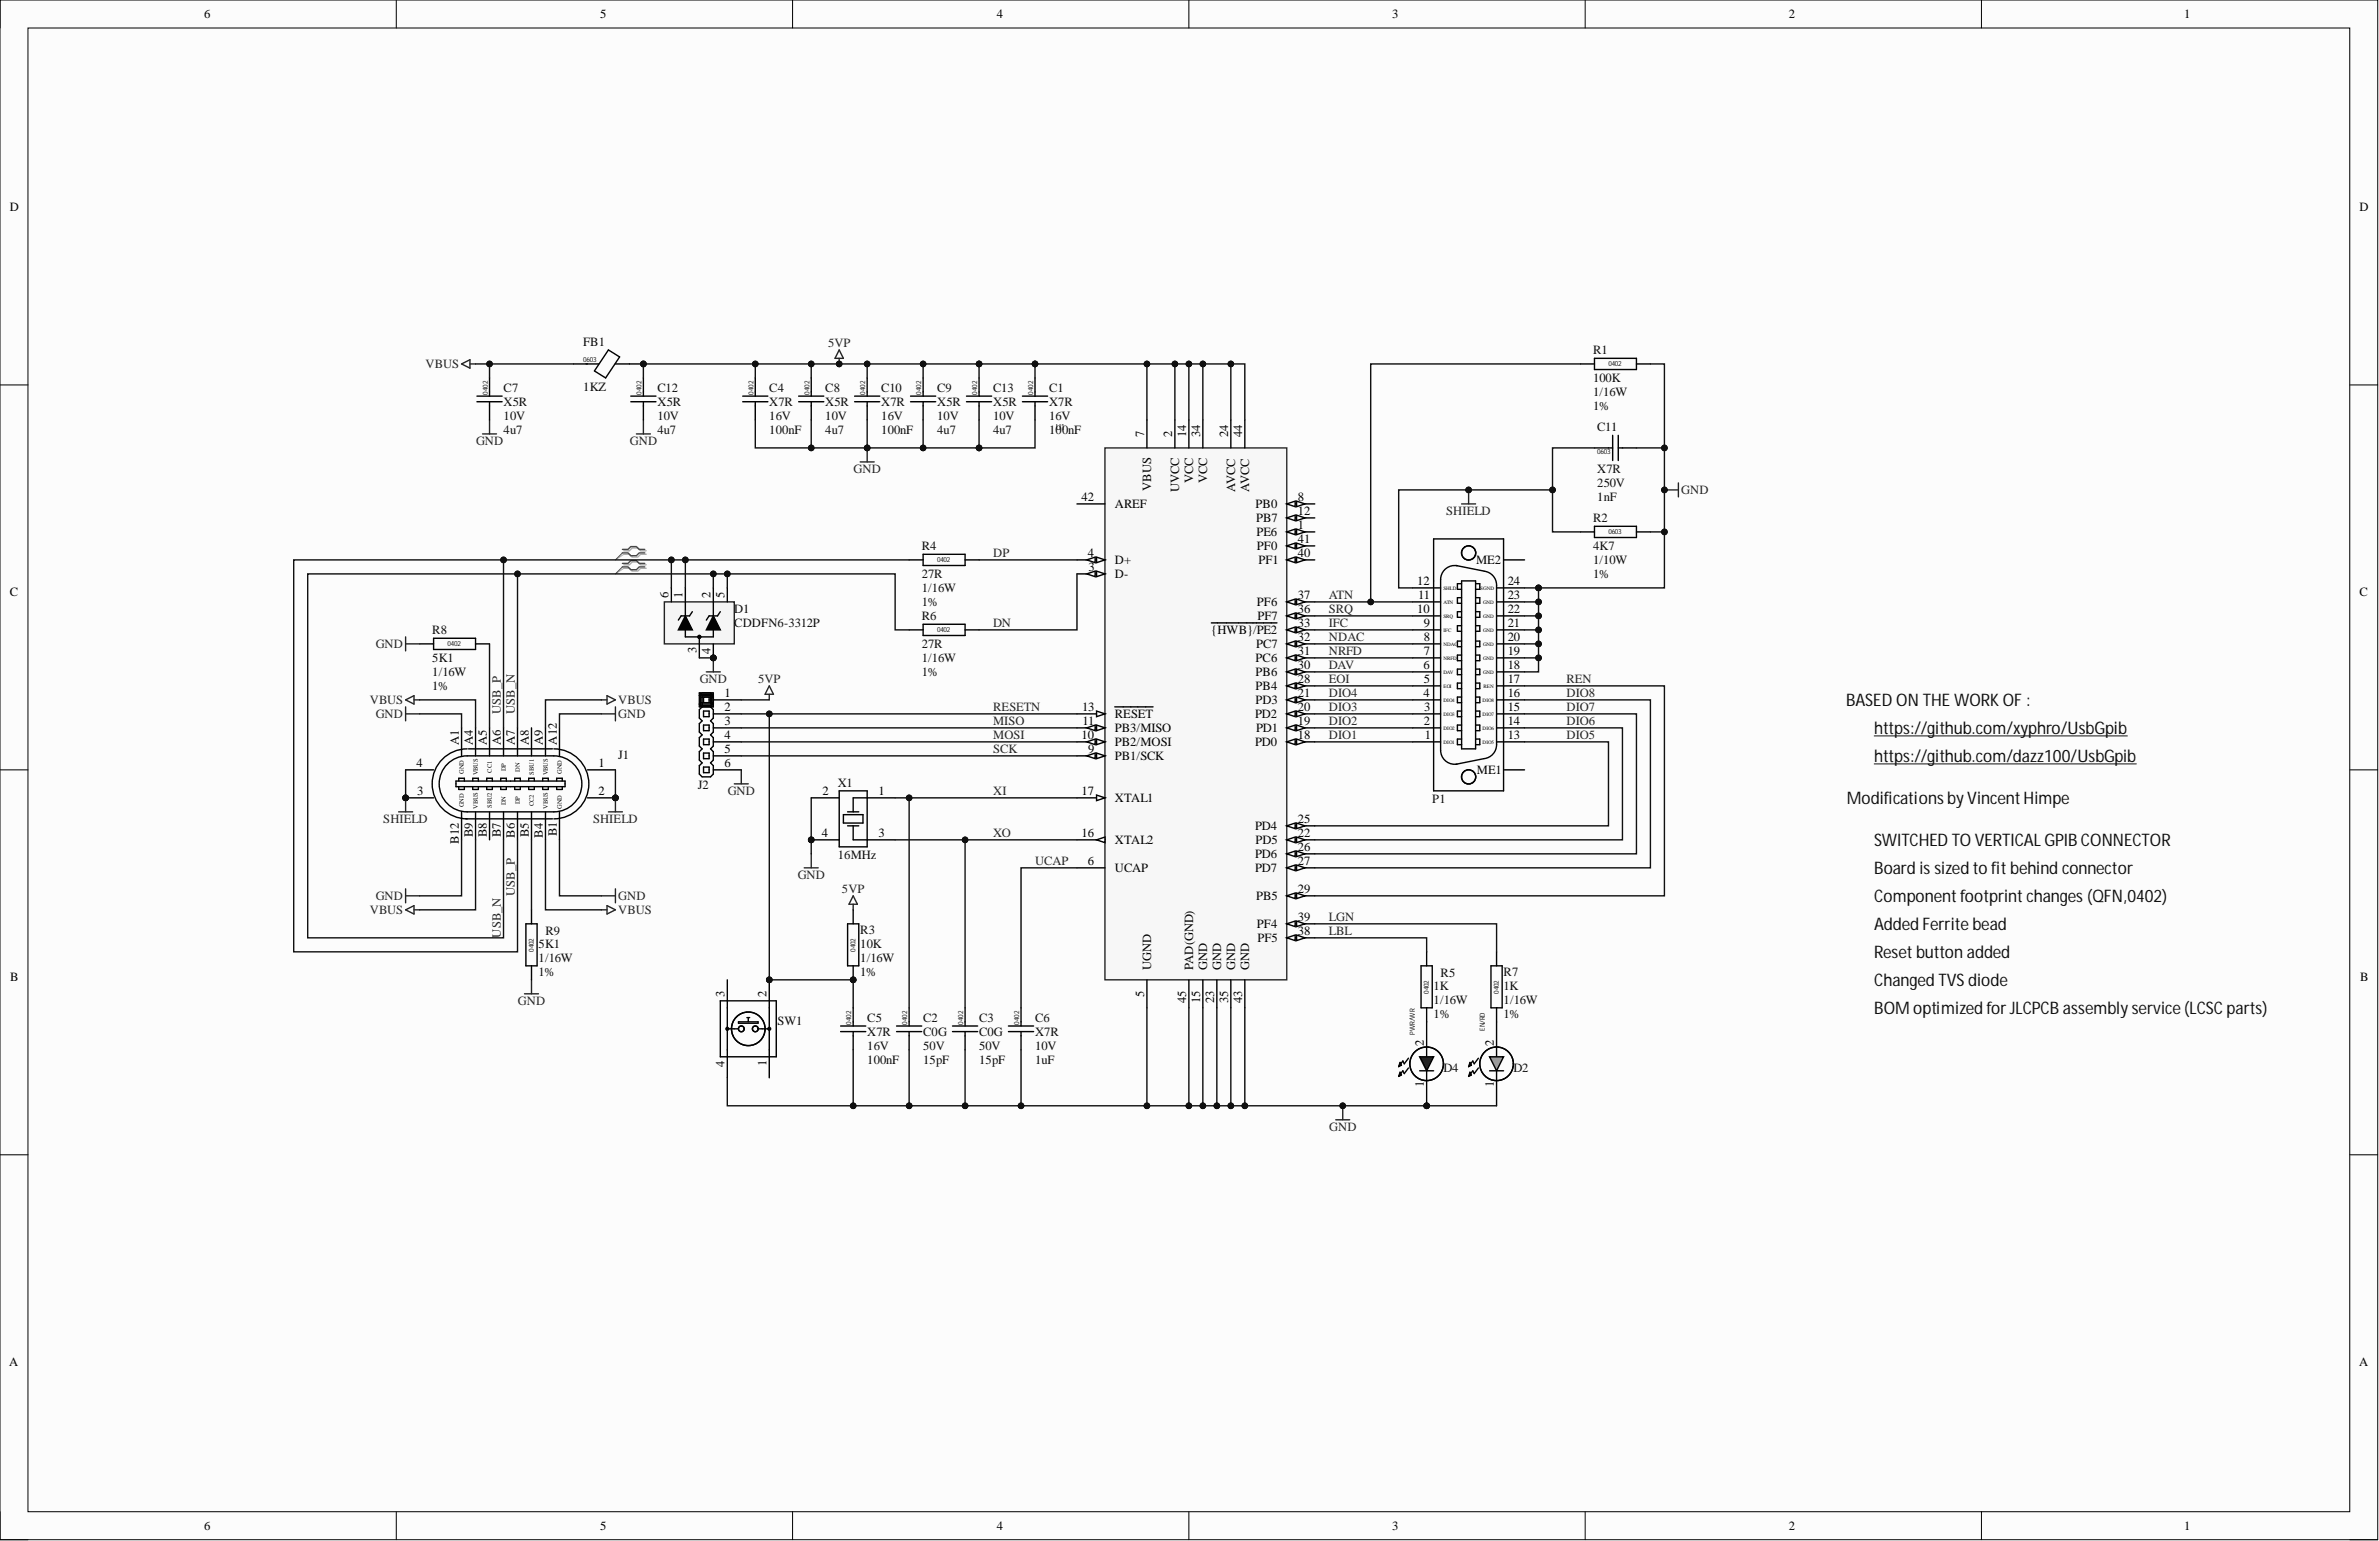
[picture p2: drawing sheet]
<svg xmlns="http://www.w3.org/2000/svg" width="431mm" height="279mm" viewBox="0 0 431 279" stroke-linecap="round" stroke-linejoin="round" font-family="sans-serif">
<defs><g id="words">
<g font-size="3.1" fill="#0e0e0e">
<text x="334.8" y="128">BASED ON THE WORK OF :</text>
<text x="339.9" y="133.1">https://github.com/xyphro/UsbGpib</text>
<text x="339.9" y="138.1">https://github.com/dazz100/UsbGpib</text>
<text x="334.9" y="145.8">ModificationsbyVincentHimpe</text>
<text x="339.9" y="153.4">SWITCHED TO VERTICALGPIBCONNECTOR</text>
<text x="339.9" y="158.4">Board issized to fitbehind connector</text>
<text x="339.9" y="163.5">Componentfootprintchanges(QFN,0402)</text>
<text x="339.9" y="168.6">Added Ferrite bead</text>
<text x="339.9" y="173.7">Resetbutton added</text>
<text x="339.9" y="178.8">Changed TVS diode</text>
<text x="339.9" y="183.8">BOM optimized forJLCPCBassemblyservice(LCSCparts)</text>
</g>
<g font-size="2.3">
<text x="37" y="3.3">6</text>
<text x="108.8" y="3.3">5</text>
<text x="180.8" y="3.3">4</text>
<text x="252.5" y="3.3">3</text>
<text x="324.4" y="3.3">2</text>
<text x="396.1" y="3.3">1</text>
<text x="1.8" y="38.2">D</text>
<text x="427.9" y="38.2">D</text>
<text x="207.5" y="79.2" transform="rotate(-90 207.5 79.2)">7</text>
<text x="212.6" y="79.2" transform="rotate(-90 212.6 79.2)">2</text>
<text x="215.1" y="79.2" transform="rotate(-90 215.1 79.2)">14</text>
<text x="217.6" y="79.2" transform="rotate(-90 217.6 79.2)">34</text>
<text x="222.7" y="79.2" transform="rotate(-90 222.7 79.2)">24</text>
<text x="225.2" y="79.2" transform="rotate(-90 225.2 79.2)">44</text>
<text x="208.8" y="89" transform="rotate(-90 208.8 89)">VBUS</text>
<text x="213.8" y="89.2" transform="rotate(-90 213.8 89.2)">UVCC</text>
<text x="216.4" y="87.6" transform="rotate(-90 216.4 87.6)">VCC</text>
<text x="218.9" y="87.6" transform="rotate(-90 218.9 87.6)">VCC</text>
<text x="224" y="89.2" transform="rotate(-90 224 89.2)">AVCC</text>
<text x="226.5" y="89.2" transform="rotate(-90 226.5 89.2)">AVCC</text>
<text x="196.2" y="90.9">42</text>
<text x="202.2" y="92.1">AREF</text>
<text x="227.7" y="92.1">PB0</text>
<text x="227.8" y="94.7">PB7</text>
<text x="235.4" y="90.9">8</text>
<text x="235.4" y="95.9">1</text>
<text x="235.4" y="93.4">12</text>
<text x="197.3" y="101">4</text>
<text x="227.9" y="97.2">PE6</text>
<text x="228" y="99.7">PF0</text>
<text x="235.4" y="101">40</text>
<text x="235.4" y="98.5">41</text>
<text x="197.4" y="103.5">3</text>
<text x="202.2" y="102.3">D+</text>
<text x="202.2" y="104.8">D-</text>
<text x="228.2" y="102.3">PF1</text>
<text x="257" y="106.1">12</text>
<text x="267.7" y="102.3">ME2</text>
<text x="273.4" y="106.1">24</text>
<text x="1.8" y="108">C</text>
<text x="121.2" y="108.4" transform="rotate(-90 121.2 108.4)">6</text>
<text x="123.8" y="108.4" transform="rotate(-90 123.8 108.4)">1</text>
<text x="128.9" y="108.4" transform="rotate(-90 128.9 108.4)">2</text>
<text x="131.4" y="108.4" transform="rotate(-90 131.4 108.4)">5</text>
<text x="228" y="109.9">PF6</text>
<text x="228" y="112.4">PF7</text>
<text x="235.4" y="113.7">33</text>
<text x="235.4" y="111.2">36</text>
<text x="235.4" y="108.6">37</text>
<text x="257" y="111.2">10</text>
<text x="257.2" y="108.6">11</text>
<text x="258.2" y="113.7">9</text>
<text x="273.4" y="113.7">21</text>
<text x="273.4" y="111.2">22</text>
<text x="273.4" y="108.6">23</text>
<text x="427.9" y="108">C</text>
<text x="126.3" y="118.4" transform="rotate(-90 126.3 118.4)">3</text>
<text x="128.9" y="118.6" transform="rotate(-90 128.9 118.6)">4</text>
<text x="219.7" y="115">{HWB}/PE2</text>
<text x="227.8" y="117.5">PC7</text>
<text x="235.4" y="118.8">31</text>
<text x="235.4" y="116.2">32</text>
<text x="258.2" y="118.8">7</text>
<text x="258.2" y="116.2">8</text>
<text x="273.4" y="118.8">19</text>
<text x="273.4" y="116.2">20</text>
<text x="227.7" y="122.6">PB6</text>
<text x="227.7" y="120">PC6</text>
<text x="227.7" y="125.1">PB4</text>
<text x="235.4" y="121.3">30</text>
<text x="235.4" y="123.8">28</text>
<text x="258.1" y="121.3">6</text>
<text x="258.2" y="123.8">5</text>
<text x="273.4" y="123.8">17</text>
<text x="273.4" y="121.3">18</text>
<text x="131.4" y="126.4">1</text>
<text x="131.4" y="128.9">2</text>
<text x="131.4" y="131.5">3</text>
<text x="196.2" y="128.9">13</text>
<text x="196.3" y="131.5">11</text>
<text x="202.2" y="130.2">RESET</text>
<text x="227.6" y="130.2">PD2</text>
<text x="227.7" y="127.7">PD3</text>
<text x="235.4" y="131.5">19</text>
<text x="235.4" y="128.9">20</text>
<text x="235.4" y="126.4">21</text>
<text x="258.1" y="126.4">4</text>
<text x="258.2" y="131.5">2</text>
<text x="258.3" y="128.9">3</text>
<text x="273.4" y="131.5">14</text>
<text x="273.4" y="128.9">15</text>
<text x="273.4" y="126.4">16</text>
<text x="83.2" y="135" transform="rotate(-90 83.2 135)">A1</text>
<text x="85.7" y="135" transform="rotate(-90 85.7 135)">A4</text>
<text x="88.3" y="135" transform="rotate(-90 88.3 135)">A5</text>
<text x="90.8" y="135" transform="rotate(-90 90.8 135)">A6</text>
<text x="93.3" y="135" transform="rotate(-90 93.3 135)">A7</text>
<text x="95.9" y="135" transform="rotate(-90 95.9 135)">A8</text>
<text x="98.4" y="135" transform="rotate(-90 98.4 135)">A9</text>
<text x="101" y="135" transform="rotate(-90 101 135)">A12</text>
<text x="131.4" y="134">4</text>
<text x="131.4" y="136.5">5</text>
<text x="196.2" y="134">10</text>
<text x="197.3" y="136.5">9</text>
<text x="202.2" y="135.3">PB2/MOSI</text>
<text x="202.2" y="132.7">PB3/MISO</text>
<text x="202.2" y="137.8">PB1/SCK</text>
<text x="227.6" y="135.3">PD0</text>
<text x="227.8" y="132.7">PD1</text>
<text x="235.4" y="134">18</text>
<text x="258.4" y="134">1</text>
<text x="273.4" y="134">13</text>
<text x="75.5" y="139.1">4</text>
<text x="108.6" y="139.1">1</text>
<text x="131.4" y="139.1">6</text>
<text x="267.9" y="140.3">ME1</text>
<text x="75.7" y="144.2">3</text>
<text x="108.6" y="144.2">2</text>
<text x="149.2" y="144.2">2</text>
<text x="159.3" y="144.2">1</text>
<text x="196.2" y="144.2">17</text>
<text x="202.2" y="145.4">XTAL1</text>
<text x="235.4" y="149.2">25</text>
<text x="83.2" y="153" transform="rotate(-90 83.2 153)">B12</text>
<text x="85.7" y="151.8" transform="rotate(-90 85.7 151.8)">B9</text>
<text x="88.3" y="151.8" transform="rotate(-90 88.3 151.8)">B8</text>
<text x="90.8" y="151.8" transform="rotate(-90 90.8 151.8)">B7</text>
<text x="93.3" y="151.9" transform="rotate(-90 93.3 151.9)">B6</text>
<text x="95.9" y="151.8" transform="rotate(-90 95.9 151.8)">B5</text>
<text x="98.4" y="151.9" transform="rotate(-90 98.4 151.9)">B4</text>
<text x="101" y="151.6" transform="rotate(-90 101 151.6)">B1</text>
<text x="149.1" y="151.8">4</text>
<text x="159.3" y="151.8">3</text>
<text x="196.2" y="151.8">16</text>
<text x="202.2" y="153">XTAL2</text>
<text x="227.6" y="150.5">PD4</text>
<text x="227.6" y="155.6">PD6</text>
<text x="227.7" y="153">PD5</text>
<text x="235.4" y="151.8">22</text>
<text x="235.4" y="154.3">26</text>
<text x="197.3" y="156.8">6</text>
<text x="202.2" y="158.1">UCAP</text>
<text x="227.6" y="158.1">PD7</text>
<text x="235.4" y="161.9">29</text>
<text x="235.4" y="156.8">27</text>
<text x="227.8" y="163.2">PB5</text>
<text x="235.4" y="167">39</text>
<text x="228" y="168.3">PF4</text>
<text x="228" y="170.8">PF5</text>
<text x="235.4" y="169.5">38</text>
<text x="1.9" y="177.8">B</text>
<text x="208.8" y="175.9" transform="rotate(-90 208.8 175.9)">UGND</text>
<text x="216.4" y="175.9" transform="rotate(-90 216.4 175.9)">PAD(GND)</text>
<text x="218.9" y="175.9" transform="rotate(-90 218.9 175.9)">GND</text>
<text x="221.4" y="175.9" transform="rotate(-90 221.4 175.9)">GND</text>
<text x="224" y="175.9" transform="rotate(-90 224 175.9)">GND</text>
<text x="226.5" y="175.9" transform="rotate(-90 226.5 175.9)">GND</text>
<text x="428" y="177.8">B</text>
<text x="131.4" y="180.7" transform="rotate(-90 131.4 180.7)">3</text>
<text x="139" y="180.7" transform="rotate(-90 139 180.7)">2</text>
<text x="207.5" y="180.7" transform="rotate(-90 207.5 180.7)">5</text>
<text x="215.1" y="181.8" transform="rotate(-90 215.1 181.8)">45</text>
<text x="217.6" y="181.8" transform="rotate(-90 217.6 181.8)">15</text>
<text x="220.2" y="181.8" transform="rotate(-90 220.2 181.8)">23</text>
<text x="222.7" y="181.8" transform="rotate(-90 222.7 181.8)">35</text>
<text x="225.2" y="181.8" transform="rotate(-90 225.2 181.8)">43</text>
<text x="258.2" y="189.6" transform="rotate(-90 258.2 189.6)">2</text>
<text x="270.9" y="189.6" transform="rotate(-90 270.9 189.6)">2</text>
<text x="131.4" y="193.5" transform="rotate(-90 131.4 193.5)">4</text>
<text x="139" y="193.2" transform="rotate(-90 139 193.2)">1</text>
<text x="258.2" y="197" transform="rotate(-90 258.2 197)">1</text>
<text x="270.9" y="197" transform="rotate(-90 270.9 197)">1</text>
<text x="1.7" y="247.6">A</text>
<text x="427.8" y="247.6">A</text>
<text x="37" y="277.4">6</text>
<text x="108.8" y="277.4">5</text>
<text x="180.8" y="277.4">4</text>
<text x="252.5" y="277.4">3</text>
<text x="324.4" y="277.4">2</text>
<text x="396.1" y="277.4">1</text>
</g>
<g font-size="2.3" fill="#0e0e0e">
<text x="105.8" y="62.7">FB1</text>
<text x="288.9" y="64.2">R1</text>
<text x="91.3" y="71.1">C7</text>
<text x="105.8" y="70.8">1KZ</text>
<text x="119.2" y="71.1">C12</text>
<text x="139.5" y="71.1">C4</text>
<text x="149.7" y="71.1">C8</text>
<text x="159.8" y="71.1">C10</text>
<text x="170" y="71.1">C9</text>
<text x="180.1" y="71.1">C13</text>
<text x="190.2" y="71.1">C1</text>
<text x="288.9" y="71.8">1/16W</text>
<text x="288.9" y="69.3">100K</text>
<text x="91.3" y="73.7">X5R</text>
<text x="91.3" y="76.2">10V</text>
<text x="119.2" y="73.7">X5R</text>
<text x="119.2" y="76.2">10V</text>
<text x="139.5" y="73.7">X7R</text>
<text x="139.5" y="76.2">16V</text>
<text x="149.7" y="73.7">X5R</text>
<text x="149.7" y="76.2">10V</text>
<text x="159.8" y="73.7">X7R</text>
<text x="159.8" y="76.2">16V</text>
<text x="170" y="73.7">X5R</text>
<text x="170" y="76.2">10V</text>
<text x="180.1" y="73.7">X5R</text>
<text x="180.1" y="76.2">10V</text>
<text x="190.2" y="73.7">X7R</text>
<text x="190.2" y="76.2">16V</text>
<text x="288.9" y="74.4">1%</text>
<text x="91.3" y="78.8">4u7</text>
<text x="119.2" y="78.8">4u7</text>
<text x="139.5" y="78.8">100nF</text>
<text x="149.7" y="78.8">4u7</text>
<text x="159.8" y="78.8">100nF</text>
<text x="170" y="78.8">4u7</text>
<text x="180.1" y="78.8">4u7</text>
<text x="190.2" y="78.8">100nF</text>
<text x="289.7" y="78.2">C11</text>
<text x="289.7" y="85.8">X7R</text>
<text x="289.7" y="88.3">250V</text>
<text x="288.9" y="94.7">R2</text>
<text x="289.7" y="90.9">1nF</text>
<text x="167.2" y="99.7">R4</text>
<text x="288.9" y="99.7">4K7</text>
<text x="167.2" y="107.4">1/16W</text>
<text x="167.2" y="104.8">27R</text>
<text x="288.9" y="102.3">1/10W</text>
<text x="288.9" y="104.8">1%</text>
<text x="133.2" y="111.2">D1</text>
<text x="133.2" y="113.7">CDDFN6-3312P</text>
<text x="167.2" y="109.9">1%</text>
<text x="167.2" y="112.4">R6</text>
<text x="78.4" y="115">R8</text>
<text x="167.2" y="117.5">27R</text>
<text x="78.4" y="122.6">1/16W</text>
<text x="78.4" y="125.1">1%</text>
<text x="78.4" y="120">5K1</text>
<text x="167.2" y="120">1/16W</text>
<text x="167.2" y="122.6">1%</text>
<text x="112.1" y="137.6">J1</text>
<text x="126.6" y="143.1">J2</text>
<text x="151.9" y="142.6">X1</text>
<text x="259.7" y="145.7">P1</text>
<text x="151.9" y="155.8">16MHz</text>
<text x="97.7" y="171.8">5K1</text>
<text x="98.9" y="169.5">R9</text>
<text x="156" y="171.8">10K</text>
<text x="156" y="169.3">R3</text>
<text x="97.7" y="174.4">1/16W</text>
<text x="97.7" y="176.9">1%</text>
<text x="156" y="174.4">1/16W</text>
<text x="156" y="176.9">1%</text>
<text x="260" y="179.4">1K</text>
<text x="261.3" y="177.1">R5</text>
<text x="272.7" y="179.4">1K</text>
<text x="272.7" y="176.9">R7</text>
<text x="141" y="185.8">SW1</text>
<text x="157.3" y="185.4">C5</text>
<text x="167.4" y="185.4">C2</text>
<text x="177.6" y="185.4">C3</text>
<text x="187.7" y="185.4">C6</text>
<text x="260" y="182">1/16W</text>
<text x="260" y="184.5">1%</text>
<text x="272.7" y="182">1/16W</text>
<text x="272.7" y="184.5">1%</text>
<text x="157.3" y="187.9">X7R</text>
<text x="157.3" y="190.4">16V</text>
<text x="167.4" y="187.9">C0G</text>
<text x="167.4" y="190.4">50V</text>
<text x="177.6" y="187.9">C0G</text>
<text x="177.6" y="190.4">50V</text>
<text x="187.7" y="187.9">X7R</text>
<text x="187.7" y="190.4">10V</text>
<text x="157.3" y="193">100nF</text>
<text x="167.4" y="193">15pF</text>
<text x="177.6" y="193">15pF</text>
<text x="187.7" y="193">1uF</text>
<text x="261.8" y="194.4">D4</text>
<text x="274.5" y="194.4">D2</text>
</g>
<g font-size="2.3" fill="#262626">
<text x="150.2" y="62.9">5VP</text>
<text x="77.2" y="66.7">VBUS</text>
<text x="86.3" y="80.7">GND</text>
<text x="114.2" y="80.7">GND</text>
<text x="154.8" y="85.8">GND</text>
<text x="304.9" y="89.6">GND</text>
<text x="262.3" y="93.4">SHIELD</text>
<text x="180.1" y="101">DP</text>
<text x="180.1" y="113.7">DN</text>
<text x="241" y="108.6">ATN</text>
<text x="241" y="111.2">SRQ</text>
<text x="241" y="113.7">IFC</text>
<text x="68.1" y="117.5">GND</text>
<text x="241" y="116.2">NDAC</text>
<text x="241" y="118.8">NRFD</text>
<text x="126.9" y="123.8">GND</text>
<text x="137.5" y="123.8">5VP</text>
<text x="241" y="121.3">DAV</text>
<text x="241" y="123.8">EOI</text>
<text x="284.1" y="123.8">REN</text>
<text x="67.1" y="127.7">VBUS</text>
<text x="68.1" y="130.2">GND</text>
<text x="90.8" y="129.4" transform="rotate(-90 90.8 129.4)">USB_P</text>
<text x="93.3" y="129.4" transform="rotate(-90 93.3 129.4)">USB_N</text>
<text x="112.1" y="130.2">GND</text>
<text x="112.1" y="127.7">VBUS</text>
<text x="180.1" y="128.9">RESETN</text>
<text x="180.1" y="131.5">MISO</text>
<text x="241" y="126.4">DIO4</text>
<text x="241" y="131.5">DIO2</text>
<text x="241" y="128.9">DIO3</text>
<text x="284.1" y="131.5">DIO6</text>
<text x="284.1" y="128.9">DIO7</text>
<text x="284.1" y="126.4">DIO8</text>
<text x="180.1" y="134">MOSI</text>
<text x="180.1" y="136.5">SCK</text>
<text x="241" y="134">DIO1</text>
<text x="284.1" y="134">DIO5</text>
<text x="69.5" y="149.2">SHIELD</text>
<text x="107.6" y="149.2">SHIELD</text>
<text x="132" y="144.2">GND</text>
<text x="180.1" y="144.2">XI</text>
<text x="180.1" y="151.8">XO</text>
<text x="144.7" y="159.4">GND</text>
<text x="152.7" y="161.9">5VP</text>
<text x="187.7" y="156.8">UCAP</text>
<text x="67.1" y="165.7">VBUS</text>
<text x="68.1" y="163.2">GND</text>
<text x="93.3" y="162.4" transform="rotate(-90 93.3 162.4)">USB_P</text>
<text x="112.1" y="165.7">VBUS</text>
<text x="112.1" y="163.2">GND</text>
<text x="241" y="167">LGN</text>
<text x="90.8" y="170" transform="rotate(-90 90.8 170)">USB_N</text>
<text x="241" y="169.5">LBL</text>
<text x="93.9" y="182.2">GND</text>
<text x="241.1" y="205.1">GND</text>
</g>
<text font-size="1.5" fill="#0e0e0e" x="191.5" y="78">U1</text>
<g font-size="1.3" fill="#0e0e0e">
<text x="105.8" y="65.6">0603</text>
<text x="88.4" y="71.6" transform="rotate(-90 88.4 71.6)">0402</text>
<text x="116.3" y="71.6" transform="rotate(-90 116.3 71.6)">0402</text>
<text x="136.6" y="71.6" transform="rotate(-90 136.6 71.6)">0402</text>
<text x="146.8" y="71.6" transform="rotate(-90 146.8 71.6)">0402</text>
<text x="156.9" y="71.6" transform="rotate(-90 156.9 71.6)">0402</text>
<text x="167.1" y="71.6" transform="rotate(-90 167.1 71.6)">0402</text>
<text x="177.2" y="71.6" transform="rotate(-90 177.2 71.6)">0402</text>
<text x="187.4" y="71.6" transform="rotate(-90 187.4 71.6)">0402</text>
<text x="291.7" y="66.4">0402</text>
<text x="289.7" y="82.4">0603</text>
<text x="170" y="101.9">0402</text>
<text x="291.7" y="96.9">0603</text>
<text x="81.2" y="117.2">0402</text>
<text x="170" y="114.6">0402</text>
<text x="96.8" y="172.6" transform="rotate(-90 96.8 172.6)">0402</text>
<text x="155.2" y="172.6" transform="rotate(-90 155.2 172.6)">0402</text>
<text x="154.4" y="185.8" transform="rotate(-90 154.4 185.8)">0402</text>
<text x="164.5" y="185.8" transform="rotate(-90 164.5 185.8)">0402</text>
<text x="174.7" y="185.8" transform="rotate(-90 174.7 185.8)">0402</text>
<text x="184.8" y="185.8" transform="rotate(-90 184.8 185.8)">0402</text>
<text x="259.2" y="180.2" transform="rotate(-90 259.2 180.2)">0402</text>
<text x="271.8" y="180.2" transform="rotate(-90 271.8 180.2)">0402</text>
<text x="256.6" y="187.6" transform="rotate(-90 256.6 187.6)">PWR/WR</text>
<text x="269.3" y="186.9" transform="rotate(-90 269.3 186.9)">EN/RD</text>
</g>
<g font-size="1.2" fill="#0e0e0e">
<text x="84.1" y="140.3" transform="rotate(-90 84.1 140.3)">GND</text>
<text x="86.7" y="140.6" transform="rotate(-90 86.7 140.6)">VBUS</text>
<text x="89.2" y="140.1" transform="rotate(-90 89.2 140.1)">CC1</text>
<text x="91.7" y="139.8" transform="rotate(-90 91.7 139.8)">DP</text>
<text x="94.3" y="139.9" transform="rotate(-90 94.3 139.9)">DN</text>
<text x="96.8" y="140.4" transform="rotate(-90 96.8 140.4)">SBU1</text>
<text x="99.3" y="140.6" transform="rotate(-90 99.3 140.6)">VBUS</text>
<text x="101.9" y="140.3" transform="rotate(-90 101.9 140.3)">GND</text>
<text x="84.1" y="146.4" transform="rotate(-90 84.1 146.4)">GND</text>
<text x="86.7" y="146.7" transform="rotate(-90 86.7 146.7)">VBUS</text>
<text x="89.2" y="146.5" transform="rotate(-90 89.2 146.5)">SBU2</text>
<text x="91.7" y="146" transform="rotate(-90 91.7 146)">DN</text>
<text x="94.3" y="145.8" transform="rotate(-90 94.3 145.8)">DP</text>
<text x="96.8" y="146.2" transform="rotate(-90 96.8 146.2)">CC2</text>
<text x="99.3" y="146.7" transform="rotate(-90 99.3 146.7)">VBUS</text>
<text x="101.9" y="146.6" transform="rotate(-90 101.9 146.6)">GND</text>
</g>
<g font-size=".9">
<text x="261.8" y="106.9">SHLD</text>
<text x="268.5" y="106.9">SGND</text>
<text x="261.8" y="112">SRQ</text>
<text x="261.8" y="109.5">ATN</text>
<text x="269" y="112">GND</text>
<text x="269" y="109.5">GND</text>
<text x="261.8" y="119.6">NRFD</text>
<text x="261.8" y="117.1">NDAC</text>
<text x="261.8" y="114.5">IFC</text>
<text x="269" y="119.6">GND</text>
<text x="269" y="117.1">GND</text>
<text x="269" y="114.5">GND</text>
<text x="261.8" y="124.7">EOI</text>
<text x="261.8" y="122.2">DAV</text>
<text x="269" y="122.2">GND</text>
<text x="269" y="124.7">REN</text>
<text x="261.8" y="129.8">DIO3</text>
<text x="261.8" y="127.2">DIO4</text>
<text x="268.9" y="129.8">DIO7</text>
<text x="268.9" y="127.2">DIO8</text>
<text x="261.8" y="134.8">DIO1</text>
<text x="261.8" y="132.3">DIO2</text>
<text x="268.9" y="134.8">DIO5</text>
<text x="268.9" y="132.3">DIO6</text>
</g>
</g></defs>
<path d="M0 0h431.2v279.2h-431.2z" fill-rule="evenodd" fill="#fcfcfc"/>
<path d="M0 0h431.2v279.2h-431.2z" fill="none" stroke="#000" stroke-width=".18"/>
<path d="M5.1 5.1h421v269h-421z" fill-rule="evenodd" fill="#fcfcfc"/>
<g fill="none" stroke="#000" stroke-width=".18">
<path d="M0 0v5.1M5.1 5.1h421v269h-421zM71.9 0v5.1M143.7 0v5.1M215.6 0v5.1M287.5 0v5.1M359.3 0v5.1M0 69.8h5.1M426.1 69.8h5.1M0 139.6h5.1M426.1 139.6h5.1M0 209.4h5.1"/>
<path d="M426.1 209.4h5.1M0 274.1v5.1h5.1M71.9 274.1v5.1M143.7 274.1v5.1M215.6 274.1v5.1M287.5 274.1v5.1M359.3 274.1v5.1M426.1 279.2h5.1"/>
</g>
<path d="M301.9 88.8h2.5M304.4 87.6v2.5" fill="none" stroke="#262626" stroke-width=".25"/>
<circle cx="301.9" cy="88.8" r=".51" fill="#0e0e0e"/>
<circle cx="301.9" cy="88.8" r=".51" fill="none" stroke="#0e0e0e" stroke-width=".18"/>
<g fill="none" stroke="#262626" stroke-width=".25">
<path d="M73.6 128.2v2.5M73.6 129.4h2.5M109.1 129.4h2.5M111.6 128.2v2.5M73.6 165l1.5-.8v1.5zM73.6 161.2v2.5M73.6 162.4h2.5M75.1 165h1M109.1 165h1M109.1 162.4h2.5M110.1 164.2l1.5 .8-1.5 .7zM111.6 161.2v2.5"/>
<path d="M242.2 203h2.6M243.5 200.5v2.5"/>
</g>
<circle cx="243.5" cy="200.5" r=".51" fill="#0e0e0e"/>
<circle cx="243.5" cy="200.5" r=".51" fill="none" stroke="#0e0e0e" stroke-width=".18"/>
<circle cx="258.7" cy="200.5" r=".51" fill="#0e0e0e"/>
<circle cx="258.7" cy="200.5" r=".51" fill="none" stroke="#0e0e0e" stroke-width=".18"/>
<path d="M258.7 194.1v6.4" fill="none" stroke="#000" stroke-width=".25"/>
<circle cx="258.7" cy="200.5" r=".51" fill="#0e0e0e"/>
<circle cx="258.7" cy="200.5" r=".51" fill="none" stroke="#0e0e0e" stroke-width=".18"/>
<g fill="none" stroke="#000" stroke-width=".25">
<path d="M253.9 194.4l.3 .5-.5 .3zM253.9 192.6l.3 .5-.5 .3zM255.4 193.6l-.7 1.1-.3-.6-.7 1.1M255.4 191.9l-.7 1-.3-.5-.7 1M257.5 194.1h2.5M258.7 185.3v6.3"/>
<circle cx="258.7" cy="192.9" r="3"/>
</g>
<path d="M257.5 191.6h2.5l-1.3 2.5z" fill="#1c1c1c"/>
<g fill="none" stroke="#000" stroke-width=".25">
<path d="M257.5 191.6h2.5l-1.3 2.5zM266.6 194.4l.2 .5-.5 .3zM266.6 192.6l.2 .5-.5 .3zM268.1 193.6l-.7 1.1-.3-.6-.8 1.1M268.1 191.9l-.7 1-.3-.5-.8 1M270.1 194.1h2.6M271.4 185.3v6.3M271.4 194.1v6.4"/>
<circle cx="271.4" cy="192.9" r="3"/>
</g>
<path d="M270.1 191.6h2.6l-1.3 2.5z" fill="#969696"/>
<path d="M270.1 191.6h2.6l-1.3 2.5z" fill="none" stroke="#000" stroke-width=".25"/>
<path d="M83.7 66l1.5-.8v1.5zM85.2 66h1M87.5 78.7h2.5M88.8 76.1v2.6M73.6 126.9l1.5-.8v1.6zM75.1 126.9h1M110.3 147.2h2.6M111.6 144.7v2.5M96.4 177.7v2.5M95.1 180.2h2.6" fill="none" stroke="#262626" stroke-width=".25"/>
<circle cx="111.6" cy="144.7" r=".51" fill="#0e0e0e"/>
<circle cx="111.6" cy="144.7" r=".51" fill="none" stroke="#0e0e0e" stroke-width=".18"/>
<path d="M72.3 147.2h2.5M73.6 144.7v2.5" fill="none" stroke="#262626" stroke-width=".25"/>
<circle cx="73.6" cy="144.7" r=".51" fill="#0e0e0e"/>
<circle cx="73.6" cy="144.7" r=".51" fill="none" stroke="#0e0e0e" stroke-width=".18"/>
<path d="M115.4 78.7h2.6M116.7 76.1v2.6" fill="none" stroke="#262626" stroke-width=".25"/>
<g fill="none" stroke="#000" stroke-width=".25">
<path d="M260 97.7h12.7v45.7h-12.7zM256.2 119.3h5.1M256.2 116.7h5.1M256.2 114.2h5.1M256.2 111.7h5.1M256.2 109.1h5.1M256.2 106.6h5.1M264.1 102.5l5 1M264.2 102.6a2.54 2.54 0 0 0-2.9 2.5v30.9a2.55 2.55 0 0 0 2.9 2.5M265.1 105.3h2.5v30.5h-2.5zM265.1 105.8h-.8v1h.8M265.1 108.4h-.8v1h.8"/>
<path d="M265.1 110.9h-.8v1h.8M265.1 113.4h-.8v1.1h.8M265.1 116.2h-.8v1.1h.8M265.1 118.8h-.8v1h.8M267.6 118.8h.8v1h-.8M267.6 116.2h.8v1.1h-.8M267.6 113.4h.8v1.1h-.8M267.6 110.9h.8v1h-.8M267.6 108.4h.8v1h-.8M267.6 105.8h.8v1h-.8M269.2 103.6a2.54 2.54 0 0 1 2.2 2.5v28.9a2.54 2.54 0 0 1-2.2 2.5M271.4 119.3h5.1"/>
<path d="M271.4 116.7h5.1M271.4 114.2h5.1M271.4 111.7h5.1M271.4 109.1h5.1M271.4 106.6h5.1M272.7 101.5h3.8M256.2 134.5h5.1M256.2 132h5.1M256.2 129.4h5.1M256.2 126.9h5.1M256.2 124.4h5.1M256.2 121.8h5.1"/>
<path d="M265.1 134h-.8v1h.8M265.1 121.3h-.8v1h.8M265.1 123.8h-.8v1.1h.8M265.1 126.4h-.8v1h.8M265.1 128.9h-.8v1h.8M265.1 131.5h-.8v1h.8M267.6 134h.8v1h-.8M267.6 131.5h.8v1h-.8M267.6 128.9h.8v1h-.8M267.6 126.4h.8v1h-.8M267.6 123.8h.8v1.1h-.8M267.6 121.3h.8v1h-.8"/>
<path d="M269.1 137.6l-5 1M271.4 134.5h5.1M271.4 132h5.1M271.4 129.4h5.1M271.4 126.9h5.1M271.4 124.4h5.1M271.4 121.8h5.1M272.7 139.6h3.8"/>
<circle cx="266.3" cy="100.3" r="1.29"/>
<circle cx="266.3" cy="140.9" r="1.29"/>
</g>
<path d="M200.4 81.2h33v96.5h-33z" fill-rule="evenodd" fill="#f7f7f7"/>
<path d="M200.4 81.2h33v96.5h-33z" fill="none" stroke="#282828" stroke-width=".25"/>
<path d="M233.4 121.8h5" fill="none" stroke="#000" stroke-width=".25"/>
<path d="M233.4 121.8l1.5-.5v1z" fill="#fbfbfb"/>
<path d="M233.4 121.8l1.5-.5v1z" fill="none" stroke="#000" stroke-width=".25"/>
<path d="M235.1 121.3l1.6 .5-1.6 .5z" fill="#fbfbfb"/>
<path d="M233.4 119.3h5M235.1 121.3l1.6 .5-1.6 .5z" fill="none" stroke="#000" stroke-width=".25"/>
<path d="M233.4 119.3l1.5-.5v1z" fill="#fbfbfb"/>
<path d="M233.4 119.3l1.5-.5v1z" fill="none" stroke="#000" stroke-width=".25"/>
<path d="M235.1 118.8l1.6 .5-1.6 .5z" fill="#fbfbfb"/>
<path d="M233.4 116.7h5M235.1 118.8l1.6 .5-1.6 .5z" fill="none" stroke="#000" stroke-width=".25"/>
<path d="M233.4 116.7l1.5-.5v1.1z" fill="#fbfbfb"/>
<path d="M233.4 116.7l1.5-.5v1.1z" fill="none" stroke="#000" stroke-width=".25"/>
<path d="M235.1 116.2l1.6 .5-1.6 .6z" fill="#fbfbfb"/>
<path d="M233.4 114.2h5M235.1 116.2l1.6 .5-1.6 .6z" fill="none" stroke="#000" stroke-width=".25"/>
<path d="M233.4 114.2l1.5-.5v1z" fill="#fbfbfb"/>
<path d="M233.4 114.2l1.5-.5v1z" fill="none" stroke="#000" stroke-width=".25"/>
<path d="M235.1 113.7l1.6 .5-1.6 .5z" fill="#fbfbfb"/>
<path d="M219.7 112.9h11.9M233.4 111.7h5M235.1 113.7l1.6 .5-1.6 .5z" fill="none" stroke="#000" stroke-width=".25"/>
<path d="M233.4 111.7l1.5-.5v1z" fill="#fbfbfb"/>
<path d="M233.4 111.7l1.5-.5v1z" fill="none" stroke="#000" stroke-width=".25"/>
<path d="M235.1 111.2l1.6 .5-1.6 .5z" fill="#fbfbfb"/>
<path d="M233.4 109.1h5M235.1 111.2l1.6 .5-1.6 .5z" fill="none" stroke="#000" stroke-width=".25"/>
<path d="M233.4 109.1l1.5-.5v1z" fill="#fbfbfb"/>
<path d="M233.4 109.1l1.5-.5v1z" fill="none" stroke="#000" stroke-width=".25"/>
<path d="M235.1 108.6l1.6 .5-1.6 .5z" fill="#fbfbfb"/>
<path d="M235.1 108.6l1.6 .5-1.6 .5zM233.4 170h5" fill="none" stroke="#000" stroke-width=".25"/>
<path d="M233.4 170l1.5-.5v1z" fill="#fbfbfb"/>
<path d="M233.4 170l1.5-.5v1z" fill="none" stroke="#000" stroke-width=".25"/>
<path d="M235.1 169.5l1.6 .5-1.6 .5z" fill="#fbfbfb"/>
<path d="M233.4 167.5h5M235.1 169.5l1.6 .5-1.6 .5z" fill="none" stroke="#000" stroke-width=".25"/>
<path d="M233.4 167.5l1.5-.5v1z" fill="#fbfbfb"/>
<path d="M233.4 167.5l1.5-.5v1z" fill="none" stroke="#000" stroke-width=".25"/>
<path d="M235.1 167l1.6 .5-1.6 .5z" fill="#fbfbfb"/>
<path d="M195.3 101.5h5.1M235.1 167l1.6 .5-1.6 .5z" fill="none" stroke="#000" stroke-width=".25"/>
<path d="M198.9 101l1.5 .5-1.5 .5z" fill="#fbfbfb"/>
<path d="M198.9 101l1.5 .5-1.5 .5z" fill="none" stroke="#000" stroke-width=".25"/>
<path d="M197.1 101.5l1.5-.5v1z" fill="#fbfbfb"/>
<path d="M197.1 101.5l1.5-.5v1zM233.4 101.5h5" fill="none" stroke="#000" stroke-width=".25"/>
<path d="M233.4 101.5l1.5-.5v1z" fill="#fbfbfb"/>
<path d="M233.4 101.5l1.5-.5v1z" fill="none" stroke="#000" stroke-width=".25"/>
<path d="M235.1 101l1.6 .5-1.6 .5z" fill="#fbfbfb"/>
<path d="M233.4 99h5M235.1 101l1.6 .5-1.6 .5z" fill="none" stroke="#000" stroke-width=".25"/>
<path d="M233.4 99l1.5-.5v1z" fill="#fbfbfb"/>
<path d="M233.4 99l1.5-.5v1z" fill="none" stroke="#000" stroke-width=".25"/>
<path d="M235.1 98.5l1.6 .5-1.6 .5z" fill="#fbfbfb"/>
<path d="M208 76.1v5.1M195.3 91.4h5.1M235.1 98.5l1.6 .5-1.6 .5zM195.3 104.1h5.1M195.3 157.3h5.1M208 177.7v5" fill="none" stroke="#000" stroke-width=".25"/>
<path d="M198.9 103.5l1.5 .6-1.5 .5z" fill="#fbfbfb"/>
<path d="M198.9 103.5l1.5 .6-1.5 .5z" fill="none" stroke="#000" stroke-width=".25"/>
<path d="M197.1 104.1l1.5-.6v1.1z" fill="#fbfbfb"/>
<path d="M233.4 91.4h5M197.1 104.1l1.5-.6v1.1z" fill="none" stroke="#000" stroke-width=".25"/>
<path d="M233.4 91.4l1.5-.5v1z" fill="#fbfbfb"/>
<path d="M233.4 91.4l1.5-.5v1z" fill="none" stroke="#000" stroke-width=".25"/>
<path d="M235.1 90.9l1.6 .5-1.6 .5z" fill="#fbfbfb"/>
<path d="M235.1 90.9l1.6 .5-1.6 .5zM233.4 162.4h5" fill="none" stroke="#000" stroke-width=".25"/>
<path d="M233.4 162.4l1.5-.5v1z" fill="#fbfbfb"/>
<path d="M233.4 162.4l1.5-.5v1z" fill="none" stroke="#000" stroke-width=".25"/>
<path d="M235.1 161.9l1.6 .5-1.6 .5z" fill="#fbfbfb"/>
<path d="M233.4 157.3h5M235.1 161.9l1.6 .5-1.6 .5z" fill="none" stroke="#000" stroke-width=".25"/>
<path d="M233.4 157.3l1.5-.5v1.1z" fill="#fbfbfb"/>
<path d="M233.4 157.3l1.5-.5v1.1z" fill="none" stroke="#000" stroke-width=".25"/>
<path d="M235.1 156.8l1.6 .5-1.6 .6z" fill="#fbfbfb"/>
<path d="M233.4 96.4h5M235.1 156.8l1.6 .5-1.6 .6z" fill="none" stroke="#000" stroke-width=".25"/>
<path d="M233.4 96.4l1.5-.5v1z" fill="#fbfbfb"/>
<path d="M233.4 96.4l1.5-.5v1z" fill="none" stroke="#000" stroke-width=".25"/>
<path d="M235.1 95.9l1.6 .5-1.6 .5z" fill="#fbfbfb"/>
<path d="M235.1 95.9l1.6 .5-1.6 .5zM195.3 134.5h5.1" fill="none" stroke="#000" stroke-width=".25"/>
<path d="M198.9 134l1.5 .5-1.5 .5z" fill="#fbfbfb"/>
<path d="M198.9 134l1.5 .5-1.5 .5z" fill="none" stroke="#000" stroke-width=".25"/>
<path d="M197.1 134.5l1.5-.5v1z" fill="#fbfbfb"/>
<path d="M195.3 132h5.1M197.1 134.5l1.5-.5v1z" fill="none" stroke="#000" stroke-width=".25"/>
<path d="M198.9 131.5l1.5 .5-1.5 .5z" fill="#fbfbfb"/>
<path d="M198.9 131.5l1.5 .5-1.5 .5z" fill="none" stroke="#000" stroke-width=".25"/>
<path d="M197.1 132l1.5-.5v1z" fill="#fbfbfb"/>
<path d="M233.4 93.9h5M197.1 132l1.5-.5v1z" fill="none" stroke="#000" stroke-width=".25"/>
<path d="M233.4 93.9l1.5-.5v1z" fill="#fbfbfb"/>
<path d="M233.4 93.9l1.5-.5v1z" fill="none" stroke="#000" stroke-width=".25"/>
<path d="M235.1 93.4l1.6 .5-1.6 .5z" fill="#fbfbfb"/>
<path d="M235.1 93.4l1.6 .5-1.6 .5zM195.3 129.4h5.1" fill="none" stroke="#000" stroke-width=".25"/>
<path d="M198.9 128.9l1.5 .5-1.5 .5z" fill="#fbfbfb"/>
<path d="M215.6 76.1v5.1M198.9 128.9l1.5 .5-1.5 .5zM202.2 128.2h6.9M195.3 152.3h5.1M218.1 177.7v5" fill="none" stroke="#000" stroke-width=".25"/>
<path d="M198.9 152.3l1.5-.5v1z" fill="#fbfbfb"/>
<path d="M195.3 144.7h5.1M198.9 152.3l1.5-.5v1z" fill="none" stroke="#000" stroke-width=".25"/>
<path d="M198.9 144.2l1.5 .5-1.5 .5z" fill="#fbfbfb"/>
<path d="M233.4 134.5h5M198.9 144.2l1.5 .5-1.5 .5z" fill="none" stroke="#000" stroke-width=".25"/>
<path d="M233.4 134.5l1.5-.5v1z" fill="#fbfbfb"/>
<path d="M233.4 134.5l1.5-.5v1z" fill="none" stroke="#000" stroke-width=".25"/>
<path d="M235.1 134l1.6 .5-1.6 .5z" fill="#fbfbfb"/>
<path d="M233.4 132h5M235.1 134l1.6 .5-1.6 .5z" fill="none" stroke="#000" stroke-width=".25"/>
<path d="M233.4 132l1.5-.5v1z" fill="#fbfbfb"/>
<path d="M233.4 132l1.5-.5v1z" fill="none" stroke="#000" stroke-width=".25"/>
<path d="M235.1 131.5l1.6 .5-1.6 .5z" fill="#fbfbfb"/>
<path d="M213.1 76.1v5.1M233.4 129.4h5M235.1 131.5l1.6 .5-1.6 .5z" fill="none" stroke="#000" stroke-width=".25"/>
<path d="M233.4 129.4l1.5-.5v1z" fill="#fbfbfb"/>
<path d="M233.4 129.4l1.5-.5v1z" fill="none" stroke="#000" stroke-width=".25"/>
<path d="M235.1 128.9l1.6 .5-1.6 .5z" fill="#fbfbfb"/>
<path d="M233.4 126.9h5M235.1 128.9l1.6 .5-1.6 .5z" fill="none" stroke="#000" stroke-width=".25"/>
<path d="M233.4 126.9l1.5-.5v1z" fill="#fbfbfb"/>
<path d="M233.4 126.9l1.5-.5v1z" fill="none" stroke="#000" stroke-width=".25"/>
<path d="M235.1 126.4l1.6 .5-1.6 .5z" fill="#fbfbfb"/>
<path d="M235.1 126.4l1.6 .5-1.6 .5zM233.4 152.3h5" fill="none" stroke="#000" stroke-width=".25"/>
<path d="M233.4 152.3l1.5-.5v1z" fill="#fbfbfb"/>
<path d="M233.4 152.3l1.5-.5v1z" fill="none" stroke="#000" stroke-width=".25"/>
<path d="M235.1 151.8l1.6 .5-1.6 .5z" fill="#fbfbfb"/>
<path d="M223.2 76.1v5.1M233.4 149.7h5M235.1 151.8l1.6 .5-1.6 .5z" fill="none" stroke="#000" stroke-width=".25"/>
<path d="M233.4 149.7l1.5-.5v1z" fill="#fbfbfb"/>
<path d="M233.4 149.7l1.5-.5v1z" fill="none" stroke="#000" stroke-width=".25"/>
<path d="M235.1 149.2l1.6 .5-1.6 .5z" fill="#fbfbfb"/>
<path d="M233.4 154.8h5M235.1 149.2l1.6 .5-1.6 .5z" fill="none" stroke="#000" stroke-width=".25"/>
<path d="M233.4 154.8l1.5-.5v1z" fill="#fbfbfb"/>
<path d="M233.4 154.8l1.5-.5v1z" fill="none" stroke="#000" stroke-width=".25"/>
<path d="M235.1 154.3l1.6 .5-1.6 .5z" fill="#fbfbfb"/>
<path d="M233.4 124.4h5M235.1 154.3l1.6 .5-1.6 .5z" fill="none" stroke="#000" stroke-width=".25"/>
<path d="M233.4 124.4l1.5-.6v1.1z" fill="#fbfbfb"/>
<path d="M233.4 124.4l1.5-.6v1.1z" fill="none" stroke="#000" stroke-width=".25"/>
<path d="M235.1 123.8l1.6 .6-1.6 .5z" fill="#fbfbfb"/>
<path d="M195.3 137h5.1M235.1 123.8l1.6 .6-1.6 .5z" fill="none" stroke="#000" stroke-width=".25"/>
<path d="M198.9 136.5l1.5 .5-1.5 .6z" fill="#fbfbfb"/>
<path d="M198.9 136.5l1.5 .5-1.5 .6z" fill="none" stroke="#000" stroke-width=".25"/>
<path d="M197.1 137l1.5-.5v1.1z" fill="#fbfbfb"/>
<path d="M218.1 76.1v5.1M225.8 76.1v5.1M197.1 137l1.5-.5v1.1zM215.6 177.7v5M220.7 177.7v5M223.2 177.7v5M225.8 177.7v5" fill="none" stroke="#000" stroke-width=".25"/>
<path d="M129.4 119.3v2.5M128.1 121.8h2.5" fill="none" stroke="#262626" stroke-width=".25"/>
<circle cx="129.4" cy="119.3" r=".51" fill="#0e0e0e"/>
<circle cx="129.4" cy="119.3" r=".51" fill="none" stroke="#0e0e0e" stroke-width=".18"/>
<path d="M156 83.8h2.5M157.3 81.2v2.6" fill="none" stroke="#262626" stroke-width=".25"/>
<circle cx="157.3" cy="81.2" r=".51" fill="#0e0e0e"/>
<circle cx="157.3" cy="81.2" r=".51" fill="none" stroke="#0e0e0e" stroke-width=".18"/>
<path d="M152.2 63.4l.8 1.6h-1.6zM152.2 65v1" fill="none" stroke="#262626" stroke-width=".25"/>
<circle cx="152.2" cy="66" r=".51" fill="#0e0e0e"/>
<circle cx="152.2" cy="66" r=".51" fill="none" stroke="#0e0e0e" stroke-width=".18"/>
<path d="M134.4 139.6v2.5M139.5 124.4l.8 1.5h-1.5zM139.5 125.9v1M133.2 142.1h2.5M154.7 162.4l.8 1.5h-1.5zM154.7 163.9v1.1" fill="none" stroke="#262626" stroke-width=".25"/>
<g fill="none" stroke="#000" stroke-width=".25">
<path d="M86.5 72.8h4.6M86.5 71.8h4.6M88.8 68.5v3.3M88.8 72.8v3.3M114.4 72.8h4.6M114.4 71.8h4.6M116.7 68.5v3.3M116.7 72.8v3.3M134.7 72.8h4.6M134.7 71.8h4.6M137 68.5v3.3M137 72.8v3.3"/>
<path d="M155 72.8h4.6M155 71.8h4.6M157.3 68.5v3.3M157.3 72.8v3.3M185.4 72.8h4.6M185.4 71.8h4.6M187.7 68.5v3.3M187.7 72.8v3.3M76.1 116.7h2.5M78.6 115.7h7.6v2.1h-7.6zM86.2 116.7h2.6M95.4 167.5h2v7.6h-2z"/>
<path d="M96.4 165v2.5M96.4 175.1v2.6M152.4 187h4.6M152.4 186h4.6M154.7 182.7v3.3M154.7 187v3.3M162.6 187h4.6M162.6 186h4.6M164.9 182.7v3.3M164.9 187v3.3M172.7 187h4.6M172.7 186h4.6"/>
<path d="M175 182.7v3.3M175 187v3.3"/>
</g>
<circle cx="154.7" cy="177.7" r=".51" fill="#0e0e0e"/>
<circle cx="154.7" cy="177.7" r=".51" fill="none" stroke="#0e0e0e" stroke-width=".18"/>
<path d="M154.7 165v2.5M154.7 175.1v2.6" fill="none" stroke="#000" stroke-width=".25"/>
<circle cx="154.7" cy="177.7" r=".51" fill="#0e0e0e"/>
<circle cx="154.7" cy="177.7" r=".51" fill="none" stroke="#0e0e0e" stroke-width=".18"/>
<g fill="none" stroke="#000" stroke-width=".25">
<path d="M286.6 66h2.6M289.2 65h7.6v2h-7.6zM296.8 66h2.5M164.9 101.5h2.5M164.9 114.2h2.5M167.4 100.5h7.6v2h-7.6zM167.4 113.2h7.6v2h-7.6zM175 101.5h2.6M175 114.2h2.6M153.7 167.5h2v7.6h-2zM257.7 175.1h2v7.6h-2zM258.7 172.6v2.5"/>
<path d="M270.4 175.1h2v7.6h-2zM271.4 172.6v2.5M182.9 187h4.6M182.9 186h4.6M185.2 182.7v3.3M185.2 187v3.3M258.7 182.7v2.6M271.4 182.7v2.6"/>
</g>
<circle cx="129.4" cy="119.3" r=".51" fill="#0e0e0e"/>
<circle cx="129.4" cy="119.3" r=".51" fill="none" stroke="#0e0e0e" stroke-width=".18"/>
<path d="M120.5 109.1h12.7v7.6h-12.7z" fill-rule="evenodd" fill="#f5f5f5"/>
<path d="M120.5 109.1h12.7v7.6h-12.7z" fill="none" stroke="#262626" stroke-width=".25"/>
<g fill="none" stroke="#000" stroke-width=".25">
<path d="M124.3 111.7l1.3 2.5h-2.6zM124.3 106.6v5.1M124.3 114.2v1.3h5.1v-1.3M125.6 110.9l-.5 .8h-1.6l-.5 .7M126.8 115.5v3.8M129.4 111.7l1.2 2.5h-2.5zM129.4 106.6v5.1M129.4 116.7v2.6M130.6 110.9l-.5 .8h-1.5l-.5 .7"/>
<circle cx="126.8" cy="115.5" r=".25"/>
</g>
<path d="M124.3 111.7l1.3 2.5h-2.6zM129.4 111.7l1.2 2.5h-2.5z" fill="#000"/>
<circle cx="126.8" cy="115.5" r=".25" fill="#000"/>
<circle cx="129.4" cy="119.3" r=".51" fill="#0e0e0e"/>
<circle cx="129.4" cy="119.3" r=".51" fill="none" stroke="#0e0e0e" stroke-width=".18"/>
<path d="M121.8 106.6v2.5M131.9 106.6v2.5" fill="none" stroke="#000" stroke-width=".25"/>
<circle cx="147.1" cy="152.3" r=".51" fill="#0e0e0e"/>
<circle cx="147.1" cy="152.3" r=".51" fill="none" stroke="#0e0e0e" stroke-width=".18"/>
<path d="M147.1 144.7h5.1M147.1 152.3h5.1M153 147.7h3.5v1.5h-3.5zM153.7 149.7h2M153.7 147.2h2M157.3 144.7h5M157.3 152.3h5" fill="none" stroke="#000" stroke-width=".25"/>
<circle cx="147.1" cy="152.3" r=".51" fill="#0e0e0e"/>
<circle cx="147.1" cy="152.3" r=".51" fill="none" stroke="#0e0e0e" stroke-width=".18"/>
<path d="M152.2 143.4h5.1v10.1h-5.1zM154.7 149.7v2.6h2.6M157.3 144.7h-2.6v2.5" fill="none" stroke="#000" stroke-width=".25"/>
<circle cx="111.6" cy="144.7" r=".51" fill="#0e0e0e"/>
<circle cx="111.6" cy="144.7" r=".51" fill="none" stroke="#0e0e0e" stroke-width=".18"/>
<circle cx="73.6" cy="144.7" r=".51" fill="#0e0e0e"/>
<circle cx="73.6" cy="144.7" r=".51" fill="none" stroke="#0e0e0e" stroke-width=".18"/>
<g fill="none" stroke="#000" stroke-width=".25">
<path d="M81.5 138.2a5.1 5.1 0 0 1 3.2-1.2h15.7a5.1 5.1 0 0 1 5.1 5.1 5.1 5.1 0 0 1-5.1 5.1h-15.7a5.1 5.1 0 0 1-4.7-3.3 5.1 5.1 0 0 1 1.5-5.7zM83.7 132v5M84.7 135.8a6.3 6.3 0 0 0-6.3 6.3 6.3 6.3 0 0 0 6.3 6.4M85 135.8h15.2M86.2 132v5M88.8 132v5M91.3 132v5M93.9 132v5M96.4 132v5M98.9 132v5M100.4 135.8a6.3 6.3 0 0 1 6.4 6.3 6.3 6.3 0 0 1-6.4 6.4M101.5 132v5"/>
<path d="M106.5 139.6h5.1M82.7 141.6h19.8v1h-19.8zM83.2 141.6v-.5h1v.5M83.2 142.6v.5h1v-.5M83.7 147.2v5.1M84.5 148.5h15.7M85.7 141.6v-.5h1.1v.5M85.7 142.6v.5h1.1v-.5M86.2 147.2v5.1M88.3 141.6v-.5h1v.5M88.3 142.6v.5h1v-.5M88.8 147.2v5.1"/>
<path d="M90.8 141.6v-.5h1v.5M90.8 142.6v.5h1v-.5M91.3 147.2v5.1M93.3 141.6v-.5h1.1v.5M93.3 142.6v.5h1.1v-.5M93.9 147.2v5.1M95.9 141.6v-.5h1v.5M95.9 142.6v.5h1v-.5M96.4 147.2v5.1M98.4 141.6v-.5h1v.5M98.4 142.6v.5h1v-.5M98.9 147.2v5.1"/>
<path d="M101 141.6v-.5h1v.5M101 142.6v.5h1v-.5M101.5 147.2v5.1M106.5 144.7h5.1"/>
</g>
<circle cx="111.6" cy="144.7" r=".51" fill="#0e0e0e"/>
<circle cx="111.6" cy="144.7" r=".51" fill="none" stroke="#0e0e0e" stroke-width=".18"/>
<path d="M73.6 144.7h5" fill="none" stroke="#000" stroke-width=".25"/>
<circle cx="73.6" cy="144.7" r=".51" fill="#0e0e0e"/>
<circle cx="73.6" cy="144.7" r=".51" fill="none" stroke="#0e0e0e" stroke-width=".18"/>
<path d="M286.6 96.4h2.6M289.2 95.4h7.6v2.1h-7.6zM296.8 96.4h2.5M73.6 139.6h5" fill="none" stroke="#000" stroke-width=".25"/>
<path d="M265.1 91.4h2.5M266.3 88.8v2.6" fill="none" stroke="#262626" stroke-width=".25"/>
<circle cx="266.3" cy="88.8" r=".51" fill="#0e0e0e"/>
<circle cx="266.3" cy="88.8" r=".51" fill="none" stroke="#0e0e0e" stroke-width=".18"/>
<path d="M292.5 78.9v4.6M293.5 78.9v4.6M289.2 81.2h3.3M293.5 81.2h3.3" fill="none" stroke="#000" stroke-width=".25"/>
<circle cx="116.7" cy="66" r=".51" fill="#0e0e0e"/>
<circle cx="116.7" cy="66" r=".51" fill="none" stroke="#0e0e0e" stroke-width=".18"/>
<path d="M104 66h2.5M114.1 66h2.6" fill="none" stroke="#000" stroke-width=".25"/>
<circle cx="116.7" cy="66" r=".51" fill="#0e0e0e"/>
<circle cx="116.7" cy="66" r=".51" fill="none" stroke="#0e0e0e" stroke-width=".18"/>
<g fill="none" stroke="#000" stroke-width=".25">
<path d="M106.3 66h2.3M110.3 63.4l2.1 1.3-2.6 3.8-2-1.2zM111.6 66h2.5M144.8 72.8h4.6M144.8 71.8h4.6M147.1 68.5v3.3M147.1 72.8v3.3M165.1 72.8h4.6M165.1 71.8h4.6M167.4 68.5v3.3M167.4 72.8v3.3M175.3 72.8h4.5"/>
<path d="M175.3 71.8h4.5M177.6 68.5v3.3M177.6 72.8v3.3"/>
</g>
<circle cx="139.5" cy="177.7" r=".51" fill="#0e0e0e"/>
<circle cx="139.5" cy="177.7" r=".51" fill="none" stroke="#0e0e0e" stroke-width=".18"/>
<path d="M139.5 177.7v5M139.5 190.3v5.1" fill="none" stroke="#000" stroke-width=".25"/>
<circle cx="139.5" cy="177.7" r=".51" fill="#0e0e0e"/>
<g fill="none" stroke="#0e0e0e" stroke-width=".18">
<path d="M339.9 133.4h45.9M339.9 138.5h47.5"/>
<circle cx="139.5" cy="177.7" r=".51"/>
</g>
<g fill="none" stroke="#000" stroke-width=".25">
<path d="M126.8 127.7l.5 .5-.5 .5v1.5l.5 .5-.5 .5v1.5l.5 .5-.5 .5v1.6l.5 .5-.5 .5v1.5l.5 .5-.5 .5v1.5l.5 .6h1.6l.5-.6v-1.5l-.5-.5 .5-.5v-1.5l-.5-.5 .5-.5v-1.6l-.5-.5 .5-.5v-1.5l-.5-.5 .5-.5v-1.5l-.5-.5 .5-.5M126.8 125.6h2.6v2.6h-2.6zM127.1 126.4h2M127.1 127.4h2M127.1 125.6v2.6M127.1 126.1l.2-.2h1.6l.2 .2M127.3 125.6l-.5 .5M127.3 127.7h1.6v-1.6h-1.6v1.8M127.6 128.9h1v1h-1zM127.6 131.5h1v1h-1zM127.6 134h1v1h-1zM127.6 136.5h1v1.1h-1z"/>
<path d="M127.6 139.1h1v1h-1zM127.6 126.4v1M128.6 126.4v1M128.9 125.6l.5 .5M129.1 127.7l-.2 .2h-1.8M129.1 125.6v2.6M129.4 126.9h5M129.4 129.4h5M129.4 132h5M129.4 134.5h5M129.4 137h5M129.4 139.6h5"/>
<path d="M131.9 177.7v17.7M130.6 181.5h10.2v10.1h-10.2zM131.9 186.5h2M133.9 185.3h3.6v.2h-3.6zM135.5 184.5h.5M135.7 184.5v.8M137.5 186.5h2M139.5 182.7v7.6"/>
<circle cx="131.9" cy="186.5" r=".26"/>
<circle cx="134.4" cy="186.5" r=".52"/>
<circle cx="135.7" cy="186.5" r="3"/>
<circle cx="137" cy="186.5" r=".52"/>
<circle cx="139.5" cy="186.5" r=".26"/>
</g>
<g fill="#000">
<circle cx="131.9" cy="186.5" r=".26"/>
<circle cx="139.5" cy="186.5" r=".26"/>
</g>
<path d="M113.1 99.9h1l.6-.5h1l.5 .5h1M113.1 100.5h1l.6 .5h1l.5-.5h1M113.1 102.4h1l.6-.5h1l.5 .5h1M113.1 103h1l.6 .5h1l.5-.5h1" fill="none" stroke="#aeaeae" stroke-width=".25"/>
<path d="M113.1 100.5l-1.5 1M113.1 103l-1.5 1.1" fill="none" stroke="#aeaeae" stroke-width=".18"/>
<path d="M112.9 99.6h1l.5-.5h1l.5 .5h1M112.9 100.2h1l.5 .6h1l.5-.6h1M112.9 102.2h1l.5-.6h1l.5 .6h1M112.9 102.8h1l.5 .5h1l.5-.5h1" fill="none" stroke="#4c4c4c" stroke-width=".25"/>
<path d="M112.9 100.2l-1.3 1.3M112.9 102.8l-1.3 1.3" fill="none" stroke="#4c4c4c" stroke-width=".18"/>
<path d="M73.6 115.5v2.5M73.6 116.7h2.5M109.1 126.9h1M110.1 126.1l1.5 .8-1.5 .8zM145.9 157.3h2.5M147.1 154.8v2.5" fill="none" stroke="#262626" stroke-width=".25"/>
<path d="M93.9 104.1h-38.1v65.9h35.5v-17.7M76.1 129.4h7.6v2.6M86.2 152.3v12.7h-10.1M98.9 152.3v12.7h10.2" fill="none" stroke="#0e0e0e" stroke-width=".25"/>
<circle cx="93.9" cy="104.1" r=".51" fill="#0e0e0e"/>
<circle cx="93.9" cy="104.1" r=".51" fill="none" stroke="#0e0e0e" stroke-width=".18"/>
<path d="M91.3 101.5h-38v71.1h40.6v-20.3" fill="none" stroke="#0e0e0e" stroke-width=".25"/>
<circle cx="91.3" cy="101.5" r=".51" fill="#0e0e0e"/>
<circle cx="91.3" cy="101.5" r=".51" fill="none" stroke="#0e0e0e" stroke-width=".18"/>
<path d="M281.6 88.8h-27.9v17.8h2.5M88.8 116.7v15.3M76.1 126.9h10.1v5.1M109.1 129.4h-7.6v2.6M83.7 152.3v10.1h-7.6M96.4 152.3v12.7M101.5 152.3v10.1h7.6" fill="none" stroke="#0e0e0e" stroke-width=".25"/>
<circle cx="266.3" cy="88.8" r=".51" fill="#0e0e0e"/>
<circle cx="266.3" cy="88.8" r=".51" fill="none" stroke="#0e0e0e" stroke-width=".18"/>
<circle cx="281.6" cy="88.8" r=".51" fill="#0e0e0e"/>
<circle cx="281.6" cy="88.8" r=".51" fill="none" stroke="#0e0e0e" stroke-width=".18"/>
<path d="M289.2 81.2h-7.6v15.2h5" fill="none" stroke="#0e0e0e" stroke-width=".25"/>
<circle cx="281.6" cy="88.8" r=".51" fill="#0e0e0e"/>
<circle cx="281.6" cy="88.8" r=".51" fill="none" stroke="#0e0e0e" stroke-width=".18"/>
<path d="M276.5 119.3h2.5" fill="none" stroke="#0e0e0e" stroke-width=".25"/>
<circle cx="279" cy="119.3" r=".51" fill="#0e0e0e"/>
<circle cx="279" cy="119.3" r=".51" fill="none" stroke="#0e0e0e" stroke-width=".18"/>
<path d="M276.5 116.7h2.5" fill="none" stroke="#0e0e0e" stroke-width=".25"/>
<circle cx="279" cy="116.7" r=".51" fill="#0e0e0e"/>
<circle cx="279" cy="116.7" r=".51" fill="none" stroke="#0e0e0e" stroke-width=".18"/>
<path d="M276.5 114.2h2.5" fill="none" stroke="#0e0e0e" stroke-width=".25"/>
<circle cx="279" cy="114.2" r=".51" fill="#0e0e0e"/>
<circle cx="279" cy="114.2" r=".51" fill="none" stroke="#0e0e0e" stroke-width=".18"/>
<path d="M276.5 111.7h2.5" fill="none" stroke="#0e0e0e" stroke-width=".25"/>
<circle cx="279" cy="111.7" r=".51" fill="#0e0e0e"/>
<circle cx="279" cy="111.7" r=".51" fill="none" stroke="#0e0e0e" stroke-width=".18"/>
<path d="M276.5 109.1h2.5" fill="none" stroke="#0e0e0e" stroke-width=".25"/>
<circle cx="279" cy="109.1" r=".51" fill="#0e0e0e"/>
<circle cx="279" cy="109.1" r=".51" fill="none" stroke="#0e0e0e" stroke-width=".18"/>
<path d="M276.5 106.6h2.5" fill="none" stroke="#0e0e0e" stroke-width=".25"/>
<circle cx="279" cy="106.6" r=".51" fill="#0e0e0e"/>
<circle cx="279" cy="106.6" r=".51" fill="none" stroke="#0e0e0e" stroke-width=".18"/>
<path d="M279 106.6v15.2h-2.5" fill="none" stroke="#0e0e0e" stroke-width=".25"/>
<circle cx="279" cy="106.6" r=".51" fill="#0e0e0e"/>
<circle cx="279" cy="106.6" r=".51" fill="none" stroke="#0e0e0e" stroke-width=".18"/>
<circle cx="279" cy="109.1" r=".51" fill="#0e0e0e"/>
<circle cx="279" cy="109.1" r=".51" fill="none" stroke="#0e0e0e" stroke-width=".18"/>
<circle cx="279" cy="111.7" r=".51" fill="#0e0e0e"/>
<circle cx="279" cy="111.7" r=".51" fill="none" stroke="#0e0e0e" stroke-width=".18"/>
<circle cx="279" cy="114.2" r=".51" fill="#0e0e0e"/>
<circle cx="279" cy="114.2" r=".51" fill="none" stroke="#0e0e0e" stroke-width=".18"/>
<circle cx="279" cy="116.7" r=".51" fill="#0e0e0e"/>
<circle cx="279" cy="116.7" r=".51" fill="none" stroke="#0e0e0e" stroke-width=".18"/>
<circle cx="279" cy="119.3" r=".51" fill="#0e0e0e"/>
<circle cx="279" cy="119.3" r=".51" fill="none" stroke="#0e0e0e" stroke-width=".18"/>
<path d="M238.4 167.5h33v5.1M238.4 170h20.3v2.6M215.6 182.7v17.8" fill="none" stroke="#0e0e0e" stroke-width=".25"/>
<circle cx="215.6" cy="200.5" r=".51" fill="#0e0e0e"/>
<circle cx="215.6" cy="200.5" r=".51" fill="none" stroke="#0e0e0e" stroke-width=".18"/>
<path d="M218.1 182.7v17.8" fill="none" stroke="#0e0e0e" stroke-width=".25"/>
<circle cx="218.1" cy="200.5" r=".51" fill="#0e0e0e"/>
<circle cx="218.1" cy="200.5" r=".51" fill="none" stroke="#0e0e0e" stroke-width=".18"/>
<path d="M220.7 182.7v17.8" fill="none" stroke="#0e0e0e" stroke-width=".25"/>
<circle cx="220.7" cy="200.5" r=".51" fill="#0e0e0e"/>
<circle cx="220.7" cy="200.5" r=".51" fill="none" stroke="#0e0e0e" stroke-width=".18"/>
<path d="M223.2 182.7v17.8" fill="none" stroke="#0e0e0e" stroke-width=".25"/>
<circle cx="223.2" cy="200.5" r=".51" fill="#0e0e0e"/>
<circle cx="223.2" cy="200.5" r=".51" fill="none" stroke="#0e0e0e" stroke-width=".18"/>
<path d="M225.8 182.7v17.8" fill="none" stroke="#0e0e0e" stroke-width=".25"/>
<circle cx="225.8" cy="200.5" r=".51" fill="#0e0e0e"/>
<circle cx="225.8" cy="200.5" r=".51" fill="none" stroke="#0e0e0e" stroke-width=".18"/>
<path d="M131.9 195.4v5.1h76.1" fill="none" stroke="#0e0e0e" stroke-width=".25"/>
<circle cx="154.7" cy="200.5" r=".51" fill="#0e0e0e"/>
<circle cx="154.7" cy="200.5" r=".51" fill="none" stroke="#0e0e0e" stroke-width=".18"/>
<circle cx="164.9" cy="200.5" r=".51" fill="#0e0e0e"/>
<circle cx="164.9" cy="200.5" r=".51" fill="none" stroke="#0e0e0e" stroke-width=".18"/>
<circle cx="175" cy="200.5" r=".51" fill="#0e0e0e"/>
<circle cx="175" cy="200.5" r=".51" fill="none" stroke="#0e0e0e" stroke-width=".18"/>
<circle cx="185.2" cy="200.5" r=".51" fill="#0e0e0e"/>
<circle cx="185.2" cy="200.5" r=".51" fill="none" stroke="#0e0e0e" stroke-width=".18"/>
<circle cx="208" cy="200.5" r=".51" fill="#0e0e0e"/>
<circle cx="208" cy="200.5" r=".51" fill="none" stroke="#0e0e0e" stroke-width=".18"/>
<path d="M185.2 190.3v10.2" fill="none" stroke="#0e0e0e" stroke-width=".25"/>
<circle cx="185.2" cy="200.5" r=".51" fill="#0e0e0e"/>
<circle cx="185.2" cy="200.5" r=".51" fill="none" stroke="#0e0e0e" stroke-width=".18"/>
<path d="M286.6 66h-38v43.1M195.3 157.3h-10.1v25.4" fill="none" stroke="#0e0e0e" stroke-width=".25"/>
<circle cx="248.6" cy="109.1" r=".51" fill="#0e0e0e"/>
<circle cx="248.6" cy="109.1" r=".51" fill="none" stroke="#0e0e0e" stroke-width=".18"/>
<path d="M208 182.7v17.8h63.4" fill="none" stroke="#0e0e0e" stroke-width=".25"/>
<circle cx="208" cy="200.5" r=".51" fill="#0e0e0e"/>
<circle cx="208" cy="200.5" r=".51" fill="none" stroke="#0e0e0e" stroke-width=".18"/>
<circle cx="215.6" cy="200.5" r=".51" fill="#0e0e0e"/>
<circle cx="215.6" cy="200.5" r=".51" fill="none" stroke="#0e0e0e" stroke-width=".18"/>
<circle cx="218.1" cy="200.5" r=".51" fill="#0e0e0e"/>
<circle cx="218.1" cy="200.5" r=".51" fill="none" stroke="#0e0e0e" stroke-width=".18"/>
<circle cx="220.7" cy="200.5" r=".51" fill="#0e0e0e"/>
<circle cx="220.7" cy="200.5" r=".51" fill="none" stroke="#0e0e0e" stroke-width=".18"/>
<circle cx="223.2" cy="200.5" r=".51" fill="#0e0e0e"/>
<circle cx="223.2" cy="200.5" r=".51" fill="none" stroke="#0e0e0e" stroke-width=".18"/>
<circle cx="225.8" cy="200.5" r=".51" fill="#0e0e0e"/>
<circle cx="225.8" cy="200.5" r=".51" fill="none" stroke="#0e0e0e" stroke-width=".18"/>
<circle cx="243.5" cy="200.5" r=".51" fill="#0e0e0e"/>
<circle cx="243.5" cy="200.5" r=".51" fill="none" stroke="#0e0e0e" stroke-width=".18"/>
<circle cx="258.7" cy="200.5" r=".51" fill="#0e0e0e"/>
<circle cx="258.7" cy="200.5" r=".51" fill="none" stroke="#0e0e0e" stroke-width=".18"/>
<path d="M157.3 76.1v5.1" fill="none" stroke="#0e0e0e" stroke-width=".25"/>
<circle cx="157.3" cy="81.2" r=".51" fill="#0e0e0e"/>
<circle cx="157.3" cy="81.2" r=".51" fill="none" stroke="#0e0e0e" stroke-width=".18"/>
<path d="M157.3 66v2.5M134.4 132h60.9M134.4 134.5h60.9M134.4 137h60.9" fill="none" stroke="#0e0e0e" stroke-width=".25"/>
<circle cx="157.3" cy="66" r=".51" fill="#0e0e0e"/>
<circle cx="157.3" cy="66" r=".51" fill="none" stroke="#0e0e0e" stroke-width=".18"/>
<path d="M134.4 129.4h60.9" fill="none" stroke="#0e0e0e" stroke-width=".25"/>
<circle cx="139.5" cy="129.4" r=".51" fill="#0e0e0e"/>
<circle cx="139.5" cy="129.4" r=".51" fill="none" stroke="#0e0e0e" stroke-width=".18"/>
<path d="M195.3 152.3h-20.3v30.4" fill="none" stroke="#0e0e0e" stroke-width=".25"/>
<circle cx="175" cy="152.3" r=".51" fill="#0e0e0e"/>
<circle cx="175" cy="152.3" r=".51" fill="none" stroke="#0e0e0e" stroke-width=".18"/>
<path d="M195.3 144.7h-30.4v38" fill="none" stroke="#0e0e0e" stroke-width=".25"/>
<circle cx="164.9" cy="144.7" r=".51" fill="#0e0e0e"/>
<circle cx="164.9" cy="144.7" r=".51" fill="none" stroke="#0e0e0e" stroke-width=".18"/>
<path d="M164.9 190.3v10.2" fill="none" stroke="#0e0e0e" stroke-width=".25"/>
<circle cx="164.9" cy="200.5" r=".51" fill="#0e0e0e"/>
<circle cx="164.9" cy="200.5" r=".51" fill="none" stroke="#0e0e0e" stroke-width=".18"/>
<path d="M175 190.3v10.2" fill="none" stroke="#0e0e0e" stroke-width=".25"/>
<circle cx="175" cy="200.5" r=".51" fill="#0e0e0e"/>
<circle cx="175" cy="200.5" r=".51" fill="none" stroke="#0e0e0e" stroke-width=".18"/>
<path d="M164.9 101.5h-73.6v30.5" fill="none" stroke="#0e0e0e" stroke-width=".25"/>
<circle cx="91.3" cy="101.5" r=".51" fill="#0e0e0e"/>
<circle cx="91.3" cy="101.5" r=".51" fill="none" stroke="#0e0e0e" stroke-width=".18"/>
<circle cx="121.8" cy="101.5" r=".51" fill="#0e0e0e"/>
<circle cx="121.8" cy="101.5" r=".51" fill="none" stroke="#0e0e0e" stroke-width=".18"/>
<circle cx="124.3" cy="101.5" r=".51" fill="#0e0e0e"/>
<circle cx="124.3" cy="101.5" r=".51" fill="none" stroke="#0e0e0e" stroke-width=".18"/>
<path d="M164.9 114.2h-2.6v-10.1h-68.4v27.9M177.6 101.5h17.7" fill="none" stroke="#0e0e0e" stroke-width=".25"/>
<circle cx="93.9" cy="104.1" r=".51" fill="#0e0e0e"/>
<circle cx="93.9" cy="104.1" r=".51" fill="none" stroke="#0e0e0e" stroke-width=".18"/>
<circle cx="129.4" cy="104.1" r=".51" fill="#0e0e0e"/>
<circle cx="129.4" cy="104.1" r=".51" fill="none" stroke="#0e0e0e" stroke-width=".18"/>
<circle cx="131.9" cy="104.1" r=".51" fill="#0e0e0e"/>
<circle cx="131.9" cy="104.1" r=".51" fill="none" stroke="#0e0e0e" stroke-width=".18"/>
<path d="M126.8 119.3h2.6M195.3 104.1v10.1h-17.7" fill="none" stroke="#0e0e0e" stroke-width=".25"/>
<circle cx="129.4" cy="119.3" r=".51" fill="#0e0e0e"/>
<circle cx="129.4" cy="119.3" r=".51" fill="none" stroke="#0e0e0e" stroke-width=".18"/>
<path d="M129.4 104.1v2.5" fill="none" stroke="#0e0e0e" stroke-width=".25"/>
<circle cx="129.4" cy="104.1" r=".51" fill="#0e0e0e"/>
<circle cx="129.4" cy="104.1" r=".51" fill="none" stroke="#0e0e0e" stroke-width=".18"/>
<path d="M131.9 104.1v2.5" fill="none" stroke="#0e0e0e" stroke-width=".25"/>
<circle cx="131.9" cy="104.1" r=".51" fill="#0e0e0e"/>
<circle cx="131.9" cy="104.1" r=".51" fill="none" stroke="#0e0e0e" stroke-width=".18"/>
<path d="M124.3 101.5v5.1" fill="none" stroke="#0e0e0e" stroke-width=".25"/>
<circle cx="124.3" cy="101.5" r=".51" fill="#0e0e0e"/>
<circle cx="124.3" cy="101.5" r=".51" fill="none" stroke="#0e0e0e" stroke-width=".18"/>
<path d="M121.8 101.5v5.1" fill="none" stroke="#0e0e0e" stroke-width=".25"/>
<circle cx="121.8" cy="101.5" r=".51" fill="#0e0e0e"/>
<circle cx="121.8" cy="101.5" r=".51" fill="none" stroke="#0e0e0e" stroke-width=".18"/>
<path d="M134.4 126.9h5.1M162.3 144.7h2.6" fill="none" stroke="#0e0e0e" stroke-width=".25"/>
<circle cx="164.9" cy="144.7" r=".51" fill="#0e0e0e"/>
<circle cx="164.9" cy="144.7" r=".51" fill="none" stroke="#0e0e0e" stroke-width=".18"/>
<path d="M162.3 152.3h12.7" fill="none" stroke="#0e0e0e" stroke-width=".25"/>
<circle cx="175" cy="152.3" r=".51" fill="#0e0e0e"/>
<circle cx="175" cy="152.3" r=".51" fill="none" stroke="#0e0e0e" stroke-width=".18"/>
<path d="M73.6 139.6v5.1" fill="none" stroke="#0e0e0e" stroke-width=".25"/>
<circle cx="73.6" cy="144.7" r=".51" fill="#0e0e0e"/>
<circle cx="73.6" cy="144.7" r=".51" fill="none" stroke="#0e0e0e" stroke-width=".18"/>
<path d="M111.6 139.6v5.1" fill="none" stroke="#0e0e0e" stroke-width=".25"/>
<circle cx="111.6" cy="144.7" r=".51" fill="#0e0e0e"/>
<circle cx="111.6" cy="144.7" r=".51" fill="none" stroke="#0e0e0e" stroke-width=".18"/>
<path d="M299.3 96.4h2.6" fill="none" stroke="#0e0e0e" stroke-width=".25"/>
<circle cx="301.9" cy="96.4" r=".51" fill="#0e0e0e"/>
<circle cx="301.9" cy="96.4" r=".51" fill="none" stroke="#0e0e0e" stroke-width=".18"/>
<path d="M299.3 66h2.6v15.2" fill="none" stroke="#0e0e0e" stroke-width=".25"/>
<circle cx="301.9" cy="81.2" r=".51" fill="#0e0e0e"/>
<circle cx="301.9" cy="81.2" r=".51" fill="none" stroke="#0e0e0e" stroke-width=".18"/>
<path d="M296.8 81.2h5.1v25.4h-22.9" fill="none" stroke="#0e0e0e" stroke-width=".25"/>
<circle cx="279" cy="106.6" r=".51" fill="#0e0e0e"/>
<circle cx="279" cy="106.6" r=".51" fill="none" stroke="#0e0e0e" stroke-width=".18"/>
<circle cx="301.9" cy="96.4" r=".51" fill="#0e0e0e"/>
<circle cx="301.9" cy="96.4" r=".51" fill="none" stroke="#0e0e0e" stroke-width=".18"/>
<circle cx="301.9" cy="88.8" r=".51" fill="#0e0e0e"/>
<circle cx="301.9" cy="88.8" r=".51" fill="none" stroke="#0e0e0e" stroke-width=".18"/>
<circle cx="301.9" cy="81.2" r=".51" fill="#0e0e0e"/>
<circle cx="301.9" cy="81.2" r=".51" fill="none" stroke="#0e0e0e" stroke-width=".18"/>
<path d="M187.7 66v2.5" fill="none" stroke="#0e0e0e" stroke-width=".25"/>
<circle cx="187.7" cy="66" r=".51" fill="#0e0e0e"/>
<circle cx="187.7" cy="66" r=".51" fill="none" stroke="#0e0e0e" stroke-width=".18"/>
<path d="M187.7 76.1v5.1h-10.1" fill="none" stroke="#0e0e0e" stroke-width=".25"/>
<circle cx="177.6" cy="81.2" r=".51" fill="#0e0e0e"/>
<circle cx="177.6" cy="81.2" r=".51" fill="none" stroke="#0e0e0e" stroke-width=".18"/>
<path d="M177.6 76.1v5.1" fill="none" stroke="#0e0e0e" stroke-width=".25"/>
<circle cx="177.6" cy="81.2" r=".51" fill="#0e0e0e"/>
<circle cx="177.6" cy="81.2" r=".51" fill="none" stroke="#0e0e0e" stroke-width=".18"/>
<path d="M177.6 66v2.5" fill="none" stroke="#0e0e0e" stroke-width=".25"/>
<circle cx="177.6" cy="66" r=".51" fill="#0e0e0e"/>
<circle cx="177.6" cy="66" r=".51" fill="none" stroke="#0e0e0e" stroke-width=".18"/>
<path d="M177.6 66h10.1" fill="none" stroke="#0e0e0e" stroke-width=".25"/>
<circle cx="177.6" cy="66" r=".51" fill="#0e0e0e"/>
<circle cx="177.6" cy="66" r=".51" fill="none" stroke="#0e0e0e" stroke-width=".18"/>
<circle cx="187.7" cy="66" r=".51" fill="#0e0e0e"/>
<circle cx="187.7" cy="66" r=".51" fill="none" stroke="#0e0e0e" stroke-width=".18"/>
<path d="M167.4 76.1v5.1" fill="none" stroke="#0e0e0e" stroke-width=".25"/>
<circle cx="167.4" cy="81.2" r=".51" fill="#0e0e0e"/>
<circle cx="167.4" cy="81.2" r=".51" fill="none" stroke="#0e0e0e" stroke-width=".18"/>
<path d="M167.4 66v2.5" fill="none" stroke="#0e0e0e" stroke-width=".25"/>
<circle cx="167.4" cy="66" r=".51" fill="#0e0e0e"/>
<circle cx="167.4" cy="66" r=".51" fill="none" stroke="#0e0e0e" stroke-width=".18"/>
<path d="M137 76.1v5.1h40.6" fill="none" stroke="#0e0e0e" stroke-width=".25"/>
<circle cx="147.1" cy="81.2" r=".51" fill="#0e0e0e"/>
<circle cx="147.1" cy="81.2" r=".51" fill="none" stroke="#0e0e0e" stroke-width=".18"/>
<circle cx="157.3" cy="81.2" r=".51" fill="#0e0e0e"/>
<circle cx="157.3" cy="81.2" r=".51" fill="none" stroke="#0e0e0e" stroke-width=".18"/>
<circle cx="167.4" cy="81.2" r=".51" fill="#0e0e0e"/>
<circle cx="167.4" cy="81.2" r=".51" fill="none" stroke="#0e0e0e" stroke-width=".18"/>
<circle cx="177.6" cy="81.2" r=".51" fill="#0e0e0e"/>
<circle cx="177.6" cy="81.2" r=".51" fill="none" stroke="#0e0e0e" stroke-width=".18"/>
<path d="M137 66v2.5" fill="none" stroke="#0e0e0e" stroke-width=".25"/>
<circle cx="137" cy="66" r=".51" fill="#0e0e0e"/>
<circle cx="137" cy="66" r=".51" fill="none" stroke="#0e0e0e" stroke-width=".18"/>
<path d="M147.1 66v2.5" fill="none" stroke="#0e0e0e" stroke-width=".25"/>
<circle cx="147.1" cy="66" r=".51" fill="#0e0e0e"/>
<circle cx="147.1" cy="66" r=".51" fill="none" stroke="#0e0e0e" stroke-width=".18"/>
<path d="M147.1 76.1v5.1" fill="none" stroke="#0e0e0e" stroke-width=".25"/>
<circle cx="147.1" cy="81.2" r=".51" fill="#0e0e0e"/>
<circle cx="147.1" cy="81.2" r=".51" fill="none" stroke="#0e0e0e" stroke-width=".18"/>
<path d="M154.7 190.3v10.2" fill="none" stroke="#0e0e0e" stroke-width=".25"/>
<circle cx="154.7" cy="200.5" r=".51" fill="#0e0e0e"/>
<circle cx="154.7" cy="200.5" r=".51" fill="none" stroke="#0e0e0e" stroke-width=".18"/>
<path d="M139.5 129.4v48.3h15.2v5" fill="none" stroke="#0e0e0e" stroke-width=".25"/>
<circle cx="154.7" cy="177.7" r=".51" fill="#0e0e0e"/>
<circle cx="154.7" cy="177.7" r=".51" fill="none" stroke="#0e0e0e" stroke-width=".18"/>
<circle cx="139.5" cy="177.7" r=".51" fill="#0e0e0e"/>
<circle cx="139.5" cy="177.7" r=".51" fill="none" stroke="#0e0e0e" stroke-width=".18"/>
<circle cx="139.5" cy="129.4" r=".51" fill="#0e0e0e"/>
<circle cx="139.5" cy="129.4" r=".51" fill="none" stroke="#0e0e0e" stroke-width=".18"/>
<path d="M147.1 144.7v10.1" fill="none" stroke="#0e0e0e" stroke-width=".25"/>
<circle cx="147.1" cy="152.3" r=".51" fill="#0e0e0e"/>
<circle cx="147.1" cy="152.3" r=".51" fill="none" stroke="#0e0e0e" stroke-width=".18"/>
<path d="M238.4 109.1h17.8M238.4 114.2h17.8M238.4 111.7h17.8M238.4 134.5h17.8M238.4 132h17.8M238.4 129.4h17.8M238.4 126.9h17.8M238.4 124.4h17.8M238.4 121.8h17.8" fill="none" stroke="#0e0e0e" stroke-width=".25"/>
<circle cx="248.6" cy="109.1" r=".51" fill="#0e0e0e"/>
<circle cx="248.6" cy="109.1" r=".51" fill="none" stroke="#0e0e0e" stroke-width=".18"/>
<path d="M208 66v10.1M238.4 116.7h17.8M238.4 119.3h17.8M276.5 124.4h25.4v38h-63.5M276.5 126.9h22.8v30.4h-60.9M276.5 129.4h20.3v25.4h-58.4M276.5 132h17.7v20.3h-55.8M276.5 134.5h15.2v15.2h-53.3" fill="none" stroke="#0e0e0e" stroke-width=".25"/>
<circle cx="208" cy="66" r=".51" fill="#0e0e0e"/>
<circle cx="208" cy="66" r=".51" fill="none" stroke="#0e0e0e" stroke-width=".18"/>
<path d="M215.6 66v10.1" fill="none" stroke="#0e0e0e" stroke-width=".25"/>
<circle cx="215.6" cy="66" r=".51" fill="#0e0e0e"/>
<circle cx="215.6" cy="66" r=".51" fill="none" stroke="#0e0e0e" stroke-width=".18"/>
<path d="M213.1 66v10.1" fill="none" stroke="#0e0e0e" stroke-width=".25"/>
<circle cx="213.1" cy="66" r=".51" fill="#0e0e0e"/>
<circle cx="213.1" cy="66" r=".51" fill="none" stroke="#0e0e0e" stroke-width=".18"/>
<path d="M223.2 66v10.1" fill="none" stroke="#0e0e0e" stroke-width=".25"/>
<circle cx="223.2" cy="66" r=".51" fill="#0e0e0e"/>
<circle cx="223.2" cy="66" r=".51" fill="none" stroke="#0e0e0e" stroke-width=".18"/>
<path d="M218.1 66v10.1" fill="none" stroke="#0e0e0e" stroke-width=".25"/>
<circle cx="218.1" cy="66" r=".51" fill="#0e0e0e"/>
<circle cx="218.1" cy="66" r=".51" fill="none" stroke="#0e0e0e" stroke-width=".18"/>
<path d="M187.7 66h38.1v10.1" fill="none" stroke="#0e0e0e" stroke-width=".25"/>
<circle cx="187.7" cy="66" r=".51" fill="#0e0e0e"/>
<circle cx="187.7" cy="66" r=".51" fill="none" stroke="#0e0e0e" stroke-width=".18"/>
<circle cx="208" cy="66" r=".51" fill="#0e0e0e"/>
<circle cx="208" cy="66" r=".51" fill="none" stroke="#0e0e0e" stroke-width=".18"/>
<circle cx="213.1" cy="66" r=".51" fill="#0e0e0e"/>
<circle cx="213.1" cy="66" r=".51" fill="none" stroke="#0e0e0e" stroke-width=".18"/>
<circle cx="215.6" cy="66" r=".51" fill="#0e0e0e"/>
<circle cx="215.6" cy="66" r=".51" fill="none" stroke="#0e0e0e" stroke-width=".18"/>
<circle cx="218.1" cy="66" r=".51" fill="#0e0e0e"/>
<circle cx="218.1" cy="66" r=".51" fill="none" stroke="#0e0e0e" stroke-width=".18"/>
<circle cx="223.2" cy="66" r=".51" fill="#0e0e0e"/>
<circle cx="223.2" cy="66" r=".51" fill="none" stroke="#0e0e0e" stroke-width=".18"/>
<path d="M177.6 66h-60.9v2.5" fill="none" stroke="#0e0e0e" stroke-width=".25"/>
<circle cx="116.7" cy="66" r=".51" fill="#0e0e0e"/>
<circle cx="116.7" cy="66" r=".51" fill="none" stroke="#0e0e0e" stroke-width=".18"/>
<circle cx="137" cy="66" r=".51" fill="#0e0e0e"/>
<circle cx="137" cy="66" r=".51" fill="none" stroke="#0e0e0e" stroke-width=".18"/>
<circle cx="147.1" cy="66" r=".51" fill="#0e0e0e"/>
<circle cx="147.1" cy="66" r=".51" fill="none" stroke="#0e0e0e" stroke-width=".18"/>
<circle cx="152.2" cy="66" r=".51" fill="#0e0e0e"/>
<circle cx="152.2" cy="66" r=".51" fill="none" stroke="#0e0e0e" stroke-width=".18"/>
<circle cx="157.3" cy="66" r=".51" fill="#0e0e0e"/>
<circle cx="157.3" cy="66" r=".51" fill="none" stroke="#0e0e0e" stroke-width=".18"/>
<circle cx="167.4" cy="66" r=".51" fill="#0e0e0e"/>
<circle cx="167.4" cy="66" r=".51" fill="none" stroke="#0e0e0e" stroke-width=".18"/>
<circle cx="177.6" cy="66" r=".51" fill="#0e0e0e"/>
<circle cx="177.6" cy="66" r=".51" fill="none" stroke="#0e0e0e" stroke-width=".18"/>
<path d="M86.2 66h17.8" fill="none" stroke="#0e0e0e" stroke-width=".25"/>
<circle cx="88.8" cy="66" r=".51" fill="#0e0e0e"/>
<circle cx="88.8" cy="66" r=".51" fill="none" stroke="#0e0e0e" stroke-width=".18"/>
<path d="M88.8 66v2.5" fill="none" stroke="#0e0e0e" stroke-width=".25"/>
<circle cx="88.8" cy="66" r=".51" fill="#0e0e0e"/>
<circle cx="88.8" cy="66" r=".51" fill="none" stroke="#0e0e0e" stroke-width=".18"/>
<path d="M109.1 126.9h-10.2v5.1" fill="none" stroke="#0e0e0e" stroke-width=".25"/>
<use href="#words"/>
</svg>
